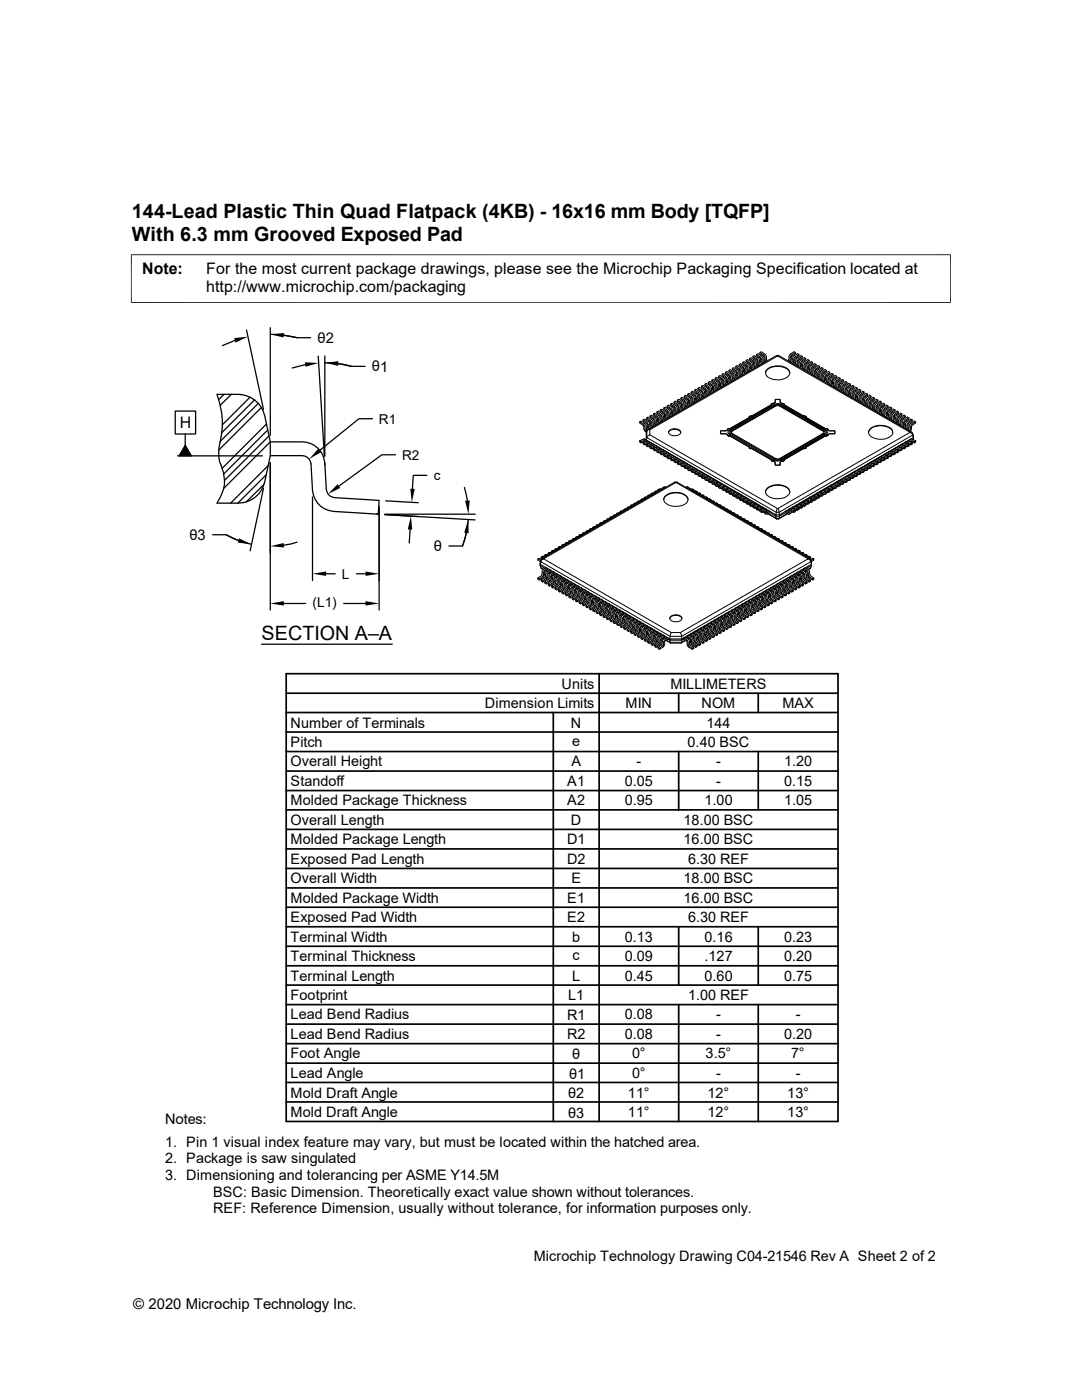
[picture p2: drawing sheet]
<svg xmlns="http://www.w3.org/2000/svg" width="216mm" height="279mm" viewBox="0 0 216 279" stroke-linecap="round" stroke-linejoin="round" font-family="sans-serif">
<defs><g id="words">
<g font-size="3.9">
<text x="26.3" y="43.5">144-Lead Plastic Thin Quad Flatpack (4KB) - 16x16 mm Body [TQFP]</text>
<text x="26.3" y="48">With 6.3 mm Grooved Exposed Pad</text>
<text x="52.2" y="127.8">SECTION A–A</text>
</g>
<g font-size="3.2">
<text x="28.4" y="54.6">Note:</text>
<text x="41.1" y="54.6">For the most current package drawings, please see the Microchip Packaging Specification located at</text>
<text x="41.1" y="58.3">http://www.microchip.com/packaging</text>
<text x="35.9" y="85.5">H</text>
</g>
<text font-size="3" x="26.6" y="261.3">© 2020 Microchip Technology Inc.</text>
<g font-size="2.9">
<text x="63.4" y="68.5">θ2</text>
<text x="74.2" y="74.1">θ1</text>
<text x="37.8" y="107.7">θ3</text>
<text x="86.6" y="110">θ</text>
<text x="112.1" y="137.4">Units</text>
<text x="133.8" y="137.4">MILLIMETERS</text>
<text x="96.7" y="141.3">Dimension Limits</text>
<text x="124.8" y="141.3">MIN</text>
<text x="140" y="141.3">NOM</text>
<text x="156.1" y="141.3">MAX</text>
<text x="58" y="145.2">Number of Terminals</text>
<text x="58" y="149.1">Pitch</text>
<text x="113.9" y="145.2">N</text>
<text x="114.2" y="148.8">e</text>
<text x="137.2" y="149.1">0.40 BSC</text>
<text x="141" y="145.2">144</text>
<text x="58" y="153">Overall Height</text>
<text x="114" y="153">A</text>
<text x="127" y="153">-</text>
<text x="142.9" y="153">-</text>
<text x="156.5" y="153">1.20</text>
<text x="58" y="160.7">Molded Package Thickness</text>
<text x="58" y="156.8">Standoff</text>
<text x="113.2" y="156.8">A1</text>
<text x="113.2" y="160.7">A2</text>
<text x="124.7" y="160.7">0.95</text>
<text x="124.7" y="156.8">0.05</text>
<text x="140.6" y="160.7">1.00</text>
<text x="142.9" y="156.8">-</text>
<text x="156.5" y="160.7">1.05</text>
<text x="156.5" y="156.8">0.15</text>
<text x="58" y="164.6">Overall Length</text>
<text x="113.9" y="164.6">D</text>
<text x="136.4" y="164.6">18.00 BSC</text>
<text x="58" y="168.5">Molded Package Length</text>
<text x="58" y="172.4">Exposed Pad Length</text>
<text x="113.2" y="168.5">D1</text>
<text x="113.2" y="172.4">D2</text>
<text x="136.4" y="168.5">16.00 BSC</text>
<text x="137.3" y="172.4">6.30 REF</text>
<text x="58" y="176.3">Overall Width</text>
<text x="114" y="176.3">E</text>
<text x="136.4" y="176.3">18.00 BSC</text>
<text x="58" y="180.2">Molded Package Width</text>
<text x="58" y="184">Exposed Pad Width</text>
<text x="113.2" y="180.2">E1</text>
<text x="113.2" y="184.1">E2</text>
<text x="136.4" y="180.2">16.00 BSC</text>
<text x="137.3" y="184">6.30 REF</text>
<text x="58" y="187.9">Terminal Width</text>
<text x="58" y="191.8">Terminal Thickness</text>
<text x="114.2" y="187.9">b</text>
<text x="114.3" y="191.5">c</text>
<text x="124.7" y="187.9">0.13</text>
<text x="124.7" y="191.8">0.09</text>
<text x="140.6" y="191.8">.127</text>
<text x="140.6" y="187.9">0.16</text>
<text x="156.5" y="191.8">0.20</text>
<text x="156.5" y="187.9">0.23</text>
<text x="58" y="195.7">Terminal Length</text>
<text x="114.2" y="195.7">L</text>
<text x="124.7" y="195.7">0.45</text>
<text x="140.6" y="195.7">0.60</text>
<text x="156.5" y="195.7">0.75</text>
<text x="58" y="199.6">Footprint</text>
<text x="58" y="203.5">Lead Bend Radius</text>
<text x="113.2" y="203.5">R1</text>
<text x="113.4" y="199.6">L1</text>
<text x="124.7" y="203.5">0.08</text>
<text x="137.3" y="199.6">1.00 REF</text>
<text x="142.9" y="203.5">-</text>
<text x="158.8" y="203.5">-</text>
<text x="58" y="207.3">Lead Bend Radius</text>
<text x="113.2" y="207.3">R2</text>
<text x="124.7" y="207.3">0.08</text>
<text x="142.9" y="207.3">-</text>
<text x="156.5" y="207.3">0.20</text>
<text x="58" y="211.2">Foot Angle</text>
<text x="58" y="215.1">Lead Angle</text>
<text x="113.6" y="215.3">θ1</text>
<text x="114.2" y="211.4">θ</text>
<text x="126.1" y="211.2">0°</text>
<text x="126.1" y="215.1">0°</text>
<text x="140.8" y="211.2">3.5°</text>
<text x="142.9" y="215.1">-</text>
<text x="157.9" y="211.2">7°</text>
<text x="158.8" y="215.1">-</text>
<text x="58" y="219">Mold Draft Angle</text>
<text x="113.4" y="219.2">θ2</text>
<text x="125.3" y="219">11°</text>
<text x="141.2" y="219">12°</text>
<text x="157.1" y="219">13°</text>
<text x="32.9" y="224.3">Notes:</text>
<text x="58" y="222.9">Mold Draft Angle</text>
<text x="113.4" y="223.1">θ3</text>
<text x="125.3" y="222.9">11°</text>
<text x="141.2" y="222.9">12°</text>
<text x="157.1" y="222.9">13°</text>
<text x="32.9" y="228.9">1. Pin 1 visual index feature may vary, but must be located within the hatched area.</text>
<text x="32.9" y="232.2">2. Package is saw singulated</text>
<text x="32.9" y="235.5">3. Dimensioning and tolerancing per ASME Y14.5M</text>
<text x="42.5" y="238.8">BSC: Basic Dimension. Theoretically exact value shown without tolerances.</text>
<text x="42.5" y="242.1">REF: Reference Dimension, usually without tolerance, for information purposes only.</text>
<text x="106.5" y="251.6">Microchip Technology Drawing C04-21546 Rev A Sheet 2 of 2</text>
</g>
<g font-size="2.7">
<text x="75.6" y="84.5">R1</text>
<text x="80.2" y="91.7">R2</text>
<text x="86.6" y="95.8">c</text>
<text x="68.2" y="115.5">L</text>
<text x="62.4" y="121.1">(L1)</text>
</g>
</g></defs>
<g fill="none" stroke="#000" stroke-width=".2">
<path d="M26.1 50.8h163.6M26.2 50.8v9.7M189.7 50.8v9.7M26.1 60.4h163.6M135.2 79.8l.8 .6 .2 .5v.5l.2 .2M135.8 79.5l.9 .6 .2 1 .3 .1M136.6 79l.9 .8 .1 .8 .2 .3M137.2 78.7l.9 .6 .2 1 .2 .1M137.9 78.2l.9 .7 .2 .9 .2 .3M138.6 77.9l.8 .5 .3 .5v.6l.2 .2M139.3 77.5l.8 .5 .2 .4v.6l.3 .2M139.5 79.9l-.2-.1-.1-.8-.2-.3-.8-.6-.3 .1v.3l.8 .6 .1 .7 .2 .4"/>
<path d="M140 77l.9 .8 .2 .9 .2 .2M140.2 79.5l-.2-.2-.2-.9-.9-.7-.3 .2v.2l.8 .6 .1 .8 .2 .3M140.7 76.7l.9 .6 .1 1 .2 .2M140.8 79.1l-.2-.2-.1-1-.9-.6-.3 .2v.2l.7 .5 .1 .8 .3 .4M141.4 76.3l.9 .7 .1 .9 .2 .2M141.5 78.7l-.2-.2v-.7l-.2-.3-.8-.6-.3 .1v.3l.8 .6v.6l.3 .5M142 75.9l.9 .6 .2 1 .2 .2M142.2 78.3l-.2-.2-.2-1-.9-.6-.2 .2-.1 .2 .8 .5 .1 .8 .2 .4M142.7 75.5l.9 .5 .2 .5v.5l.2 .3M142.9 77.9l-.2-.1v-.7l-.2-.4-.9-.6-.2 .2v.2l.8 .6v.8l.2 .3M143.4 75.1l.8 .5 .2 .4v.6l.3 .3M143.6 77.5l-.2-.2-.1-.9-1-.7-.3 .2v.2l.8 .6 .1 .7 .2 .4"/>
<path d="M144.1 74.7l.9 .7 .2 .9 .2 .2M144.3 77.1l-.2-.1-.2-1.1-.9-.6-.3 .2v.2l.8 .6 .1 .8 .2 .3M144.8 74.3l.9 .6 .1 1 .2 .2M144.9 76.8l-.2-.3-.1-.9-.9-.7-.3 .2v.2l.7 .5 .2 .9 .2 .3M145.5 73.9l.8 .6 .2 .3v.7l.2 .2M145.6 76.3l-.2-.2v-.5l-.2-.5-.8-.6-.3 .2v.2l.8 .5v.8l.3 .4M146.1 73.5l.9 .6 .2 1 .2 .2M146.3 75.9l-.2-.2v-.6l-.2-.3-.9-.7-.2 .2v.2l.7 .6 .1 .8 .2 .3M146.8 73.1l.9 .6 .2 .3v.8l.2 .1M147 75.5l-.2-.1v-.7l-.2-.4-.8-.6-.3 .2v.2l.8 .6v.7l.3 .4M147.5 72.7l1 .7 .1 .9 .2 .2M147.7 75.1l-.2-.1-.1-.9-.2-.3-.8-.4-.3 .1v.2l.8 .6 .1 .7 .2 .4"/>
<path d="M148.2 72.3l.9 .6 .2 1.1 .2 .1M148.4 74.8l-.2-.3-.2-.9-.9-.7-.3 .2v.3l.8 .4 .1 .8 .2 .4M148.9 71.9l.9 .7 .1 .9 .3 .2M149.1 74.3l-.3-.2v-.7l-.2-.3-.8-.5-.3 .3 .8 .6 .1 .8 .2 .3M149.6 71.5l.8 .6 .2 .5v.5l.2 .2M149.7 74l-.2-.3-.1-.9-.9-.6-.3 .1v.3l.8 .5 .1 .8 .2 .4M150.2 71.1l.9 .7 .2 .3v.6l.3 .2M150.5 73.6l-.3-.2-.2-1-.9-.6-.2 .1v.3l.7 .5 .1 .8 .3 .3M151 70.7l.8 .6 .2 .4v.6l.2 .2M151.1 73.2l-.2-.2v-.7l-.2-.4-.8-.5-.3 .1v.3l.7 .5 .1 .7 .3 .4M151.6 70.4l1 .6 .1 1 .2 .1M151.8 72.8l-.2-.2-.2-1-.9-.6-.3 .1v.3l.8 .5 .1 .7 .2 .5"/>
<path d="M152.5 72.4l-.2-.2-.2-1-.9-.6-.2 .1-.1 .3 .9 .6v.5l.2 .5M152.7 74.5a2.22 2.22 0 0 1 2.5-1.4 2.23 2.23 0 0 1 2.4 1.4M153 73.8a3.4 3.4 0 0 1 4.4 .1 1.22 1.22 0 0 1-1.1 1.7 3.3 3.3 0 0 1-3.4-.8 .84 .84 0 0 1 .1-1zM153.2 72l-.2-.2v-.6l-.3-.5-.8-.5-.3 .4 .8 .5 .1 .8 .2 .4M155 71h.4M155.1 71.1l-.2-.1-25.7 14.8M155.2 71.1l.2-.1 26.5 15.3M157.2 72l.2-.2v-.8l.2-.3 .9-.5 .2 .4-.8 .5v.8l-.3 .4M157.9 72.4l.2-.2 .1-1 .9-.6 .3 .1v.3l-.7 .5-.1 .7-.3 .4M158.5 72.8l.2-.2 .2-1 .9-.6 .3 .1v.3l-.8 .5-.1 .9-.2 .3M158.7 70.4l-.9 .6-.2 1-.2 .1M159.2 73.2l.2-.2 .1-.7 .2-.4 .8-.5 .3 .1v.3l-.8 .5-.1 .7-.2 .4"/>
<path d="M159.4 70.7l-.8 .6-.2 .4-.1 .7-.2 .1M159.9 73.6l.2-.3v-.6l.2-.3 .9-.6 .3 .1v.3l-.8 .5-.1 .8-.2 .3M160.1 71.1l-.9 .7-.2 .9-.2 .2M160.6 74l.2-.3 .2-.9 .9-.6 .2 .1 .1 .3-.8 .5-.1 .8-.2 .4M160.8 71.5l-.9 .6-.1 .3-.1 .7-.2 .2M161.3 74.3h.2l.2-1.1 .9-.6 .3 .1v.2l-.8 .6-.1 .8-.2 .3M161.5 71.9l-.9 .7-.2 .9-.2 .2M162 74.8l.2-.2 .1-1 .9-.7 .3 .2v.3l-.7 .4-.2 1-.2 .2M162.1 72.3l-.9 .7-.1 1-.2 .1M162.6 75.1l.3-.1v-.9l.3-.3 .7-.4 .3 .1v.2l-.8 .6v.7l-.3 .4M162.9 72.7l-.9 .6-.2 .4v.6l-.3 .2M163.3 75.5l.2-.1 .1-.7 .2-.4 .8-.6 .3 .2v.2l-.8 .6-.1 .8-.2 .3"/>
<path d="M163.5 73.1l-.8 .6-.2 .4v.6l-.3 .2M164 75.9l.3-.2 .1-.9 .9-.7 .3 .2v.2l-.8 .6-.1 .8-.2 .3M164.2 73.5l-.9 .6-.1 1-.3 .2M164.7 76.3l.2-.2 .1-.7 .1-.3 .9-.6 .2 .2 .1 .2-.8 .6-.1 .6-.2 .5M164.9 73.9l-.9 .7-.2 .9-.2 .2M165.4 76.8l.2-.3 .2-.9 .9-.7 .3 .2v.2l-.8 .5-.1 .8-.2 .4M165.6 74.3l-.9 .6-.2 1-.2 .2M166.1 77.1l.2-.1 .1-1 .9-.7 .3 .2v.2l-.8 .6v.8l-.3 .3M166.2 74.7l-.9 .7-.1 .9-.2 .2M166.8 77.5l.2-.1v-.7l.2-.4 .9-.6 .2 .2v.2l-.8 .6v.7l-.3 .4M167 75.1l-.9 .5-.2 .4v.8l-.2 .1M167.4 77.9l.3-.2v-.6l.2-.4 .8-.6 .3 .2v.2l-.8 .6-.1 .8-.2 .3"/>
<path d="M167.6 75.5l-.8 .5-.2 .5v.6l-.2 .2M168.1 78.3l.3-.2 .1-1 .9-.6 .3 .2v.2l-.8 .5-.1 .8-.2 .4M168.3 75.9l-.9 .6-.1 1-.3 .2M168.8 78.7l.2-.2 .2-.9 .9-.7 .3 .1v.3l-.8 .6-.1 .6-.2 .5M169 76.3l-.9 .7-.2 .9-.2 .2M169.5 79.1l.2-.2 .2-1 .9-.6 .3 .2v.2l-.8 .5-.1 .9-.2 .3M169.7 76.7l-1 .7-.1 .9-.2 .2M170.2 79.5l.2-.2 .1-.9 .9-.7 .3 .2v.2l-.7 .5-.1 .9-.3 .3M170.4 77l-.9 .7-.2 1-.2 .2M170.9 79.9l.2-.1v-.8l.2-.3 .9-.6 .2 .1v.3l-.8 .6v.7l-.2 .4M171.1 77.5l-.9 .5-.2 .5v.5l-.2 .2M171.7 77.9l-.8 .5-.2 1.1-.2 .2"/>
<path d="M172.4 78.2l-.9 .7-.1 .9-.2 .3M173.1 78.7l-.9 .6-.2 1-.2 .1M173.8 79l-.8 .6-.2 .4-.1 .6-.2 .3M174.5 79.5l-.9 .6-.2 1-.2 .1M175.2 79.8l-.9 .6-.2 .5v.5l-.2 .2M127.6 100l-.4 .1v.2M127.6 84.2l.9 .6 .2 .4v.7l.4 .2M127.6 88v.2l.3 .2 .7-.4 .1 .1M127.9 99.7l.2 .1M128.3 99.6l-.2-.1-.2 .2v.2M128.3 83.8l.9 .6 .2 .4v.5l.2 .3M128.3 88.3v.3l.3 .2 .7-.4 .1 .2"/>
<path d="M128.5 99.8l-.4-.1-.1 .3M128.5 88.1v.2M128.6 99.3l.1 .1M128.7 88.7l.2 .1M128.8 88.7l.2 .1v.2l.3 .2 .7-.4 .1 .1M128.9 87.8l-.5-.2-.8 .4 .3 .1v.3M128.9 88l-.2-.3-.8 .4M129 99.2l-.2-.1-.2 .2v.2M129 83.4l1 .7 .1 .9 .2 .2M129.1 87.3l25.8 14.9h.5M129.1 86l-.2 .4v1.7M129.1 87.3l-.2 .5 .3 .2"/>
<path d="M129.1 86v1.3M129.2 99.4a.24 .24 0 0 0-.4-.1 .24 .24 0 0 0-.1 .3l-.3-.1-.3 .2M129.2 88.5v.2M129.2 85.8l-.2-.2-.1-.6-.2-.4-.8-.6-.3 .2v.2l.8 .6 .1 .7 .5 .6M129.2 98.9l.3 .1M129.4 89.1l.1 .1M129.5 99.2l-.4-.1-.3 .2M129.5 89.1l.2 .1M129.5 88.1l-.4-.1-.8 .3 .3 .2v.3M129.6 88.2l.3 .2M129.6 88.4v-.2l-.2-.1-.8 .4M129.6 88.2v.1"/>
<path d="M129.7 98.8l-.5 .1v.2M129.7 86.8l-.4 .2-.2 .3M129.7 85.8h-.4l-.2 .2M129.7 86.8l25.4 14.7M129.7 83l.9 .6 .2 1 .2 .2M129.7 89.2v.2l.3 .2 .6-.4 .2 .1M129.8 99l-.3-.1-.1 .3M129.8 88.9v.2M129.9 85.4l-.2-.1-.2-1.1-.9-.5-.3 .1v.2l.8 .6 .1 .7 .2 .4M129.9 98.5l.2 .1M130.1 98.8l-.3-.1-.3 .2M130.1 89.5l.1 .1"/>
<path d="M130.2 89.5l.2 .1M130.2 88.6l-.4-.3-.8 .5 .3 .1v.3M130.3 88.6l.3 .2M130.3 98.4l-.1-.1-.3 .2v.2M130.3 88.8v-.2l-.3-.1-.7 .4M130.4 82.6l.9 .6 .1 1 .3 .2M130.4 89.5v.3l.2 .2 .8-.4 .1 .1M130.5 98.6l-.3-.1-.1 .3M130.5 89.3v.2M130.6 85l-.3-.2-.2-1-.8-.6-.3 .2v.3l.8 .5v.6l.3 .5M130.6 98.1l.2 .1M130.8 98.4l-.3-.1-.3 .2"/>
<path d="M130.8 89.9l.1 .1M130.9 89.9l.4 .5 .7-.4 .2 .1M130.9 88.9l-.4-.1-.8 .4 .3 .1v.3M131 89l.3 .2M131 89v.1M131 98h-.1l-.3 .1v.2M131 89.2l-.2-.3-.8 .4M131.1 82.2l.8 .6 .2 .4v.6l.2 .2M131.2 89.7v.2M131.2 98.2a.26 .26 0 0 0-.3-.1 .26 .26 0 0 0-.1 .3M131.2 84.6l-.2-.2v-.5l-.2-.5-.8-.6-.3 .4 .8 .6 .1 .8 .2 .3M131.3 97.7l.2 .1"/>
<path d="M131.5 98h-.4l-.2 .1M131.5 90.3h.1M131.5 90.3l.2 .1M131.6 89.3l-.5-.1-.7 .3 .2 .2v.3M131.6 89.4l.4 .2M131.6 89.4l.1 .1M131.7 89.6v-.2l-.3-.1-.8 .4M131.7 97.6l-.4 .1v.3M131.7 81.8l.9 .6 .2 1.1 .3 .1M131.7 90.3v.3l.3 .2 .7-.4 .1 .1M131.9 97.8l-.3-.1-.2 .3M131.9 90.1v.2"/>
<path d="M132 84.2l-.3-.1-.2-1-.9-.6-.2 .1v.2l.7 .6 .1 .8 .2 .3M132.2 90.7l.1 .1M132.2 90.7l.5 .4 .7-.3 .1 .1M132.3 89.7l-.4-.2-.8 .5 .3 .1-.1 .3M132.3 89.7v.1M132.3 89.7l.4 .3M132.4 90a.23 .23 0 0 0-.1-.3 .23 .23 0 0 0-.3 0l-.6 .4M132.4 89.8h.1M132.4 99.7a2.41 2.41 0 0 1 2.9-1.3l1.3 .4 .5 .4 .2 .5M132.5 81.4l.8 .6 .2 .4v.7l.2 .1M132.6 97.4l-.4-.1v.3l-.3-.1-.3 .2M132.6 90.5v.2"/>
<path d="M132.6 83.9l-.2-.2-.1-.9-.9-.8-.3 .2v.3l.7 .4 .2 1 .2 .2M132.7 99.1a3.2 3.2 0 0 1 4.5 .3l.1 .3a1.97 1.97 0 0 1-2.3 1.3 2.32 2.32 0 0 1-2.5-1.2zM132.7 90l-1 .3 .3 .2v.3M132.7 90l.3 .1M132.8 90.5h.1M132.8 91.1h.2M132.9 97.2h-.4l-.3 .1M132.9 91.1h.2v.3l.3 .2 .7-.4 .1 .1M133 90.2h.1M133 90.2l.3 .1M133.1 90.4l-.1-.3h-.3l-.7 .4M133.1 90.2v.1"/>
<path d="M133.1 81l.9 .7 .2 .9 .2 .2M133.3 90.8v.3M133.3 83.4l-.2-.1-.2-1-.9-.6-.3 .1v.2l.8 .6 .1 .7 .2 .4M133.4 86.3a1.5 1.5 0 0 1 2.4 0M133.5 86a1.52 1.52 0 0 1 2.3 .3 1.43 1.43 0 0 1-2.4-.1zM133.5 91.5h.1M133.6 91.4l.2 .2M133.6 90.5l-.4-.2-.7 .4 .2 .2v.2M133.7 90.6l.3 .2M133.7 90.8v-.2l-.2-.1-.8 .4M133.7 90.6h.1M133.8 80.6l.9 .6 .2 1.1 .2 .1"/>
<path d="M133.8 91.5v.3l.3 .1 .7-.3 .1 .1M133.9 91.3v.1M134 83.1l-.2-.3-.2-.9-.9-.7-.2 .2-.1 .3 .9 .6v.5l.2 .5M134.2 91.9h.1M134.3 91.9h.2M134.3 90.9l-.4-.2-.8 .4 .3 .2v.3M134.4 91l.3 .1M134.5 91.2l-.1-.2-.2-.1-.8 .4M134.5 80.2l.8 .6 .3 1 .2 .2M134.5 91.9v.3l.2 .1 .8-.4 .1 .2M134.6 96.2l.2 .1M134.6 96.2l-26.5 15.3"/>
<path d="M134.6 91.7l.1 .2M134.7 82.7l-.2-.2v-.6l-.3-.5-.8-.5-.3 .1v.3l.8 .5 .1 .8 .2 .3M134.7 96.2h.3M134.9 96.3l.2-.1 26.5 15.3M135 91.3l-.4-.2-.8 .4 .3 .2v.2M135 92.3v-.1l.4 .6 .7-.4 .2 .1M135.1 91.4l.3 .1M135.1 91.4h.1M135.1 91.6l-.1-.3h-.2l-.7 .4M135.3 92v.2M135.4 82.3l-.3-.3v-.6l-.2-.4-.8-.5-.3 .1v.3l.8 .5 .1 .8 .2 .4M135.6 92.7h.1"/>
<path d="M135.6 92.6l.2 .2M135.7 91.7l-.4-.2-.8 .4 .3 .2-.1 .2M135.8 91.8l.3 .1M135.8 92v-.1a.19 .19 0 0 0-.1-.2 .19 .19 0 0 0-.2 0l-.7 .4M135.8 92.7v.3l.3 .1 .8-.3v.1M136 92.5v.1M136.1 81.9l-.3-.2-.1-.9-.9-.7-.3 .1v.3l.8 .5 .1 .9 .2 .2M136.3 93l.1 .1M136.3 93l.3 .1M136.4 92.1l-.4-.2-.8 .4 .3 .2-.1 .3M136.4 92.1v.1M136.4 92.1l.4 .2"/>
<path d="M136.5 92.4l-.1-.2-.2-.1-.7 .4M136.5 92.2h.1M136.6 93.1l-.1 .3 .3 .1 .7-.3 .1 .1M136.7 92.8v.2M136.7 81.5l-.2-.2-.1-1-.9-.6-.3 .1v.3l.7 .5 .2 .9 .2 .2M136.8 92.3l-1 .4 .3 .2v.2M136.8 92.3l.3 .2M136.9 97.2h.3l.3 .1M136.9 93.4l.2 .1M137 93.4l.2 .1v.3l.3 .1 .7-.3 .1 .1M137.1 97.4l.4-.1 .1 .3M137.1 92.6l.4 .1"/>
<path d="M137.2 92.8a.23 .23 0 0 0-.1-.3 .23 .23 0 0 0-.3 0l-.7 .4M137.2 92.5v.1M137.4 93.2v.2M137.4 81.1l-.2-.2-.1-.9-1-.7-.3 .2v.2l.9 .5v.7l.2 .5M137.5 97.6l.3-.1 .3 .2M137.6 93.3h.1M137.7 93.9h.1M137.7 93.8l.2 .1M137.8 92.9l-.5-.2-.7 .4 .2 .2v.2M137.8 97.8l.3-.1 .2 .3M137.8 93l.3 .1M137.8 93h.1"/>
<path d="M137.9 93.2l-.1-.3h-.2l-.8 .4M137.9 93.9v.2l.3 .2 .7-.4 .1 .2M138 97.6l.4 .1-.2 .1M138 93.6l.1 .2M138.1 80.7l-.2-.2-.2-1-.9-.6-.2 .1-.1 .3 .8 .5 .1 .8 .2 .3M138.3 98l.6 .1M138.3 98h-.1M138.3 94.2l.2 .1M138.4 94.2l.2 .1M138.4 93.3l-.5-.2-.7 .4 .3 .1v.3M138.4 97.7v.3M138.5 98.2a.24 .24 0 0 1 .3-.1 .24 .24 0 0 1 .1 .3"/>
<path d="M138.5 93.4l.3 .1M138.6 93.6l-.1-.2-.2-.1-.8 .3M138.6 94.3v.3l.3 .1 .7-.3 .1 .1M138.7 98h.2l.2 .1-.2 .1M138.7 94l.1 .2M138.8 80.3l-.2-.2v-.6l-.3-.5-.8-.5-.3 .2v.2l.8 .6 .1 .7 .2 .4M138.9 93.5l-1 .4 .3 .2v.2M138.9 93.5l.2 .2M138.9 98.4l.3-.1 .3 .2M139 94.6l.1 .1M139.1 94.6l.5 .5 .7-.4 .1 .2M139.1 98.1v.2"/>
<path d="M139.2 98.6h.1a.21 .21 0 0 1 .3-.1 .21 .21 0 0 1 0 .3M139.2 93.8l.3 .1M139.2 93.7v.1M139.2 94l-.1-.3h-.2l-.7 .4M139.4 98.4l.1-.1 .3 .2-.2 .1M139.4 94.4v.2M139.6 98.8l.3-.1 .3 .2M139.7 95l.1 .1M139.7 95l.3 .1M139.8 98.5v.2M139.8 94.1h.1M139.8 94.1l-.4-.2-.8 .4 .3 .1v.3"/>
<path d="M139.8 94.1l.4 .2M139.9 99a.24 .24 0 0 1 .3-.1 .24 .24 0 0 1 .1 .3M139.9 94.4v-.1a.19 .19 0 0 0-.1-.2 .19 .19 0 0 0-.2 0l-.7 .3M139.9 94.1v.1M140 95.1v.2l.3 .2 .7-.4 .1 .2M140 98.8l.5 .1-.2 .1M140.1 94.8v.2M140.2 94.3l-.9 .4 .3 .2v.2M140.2 94.3l.3 .2M140.3 99.2l.3-.1 .3 .2M140.4 95.4l.1 .1M140.4 95.4l.3 .1"/>
<path d="M140.5 98.9v.2M140.5 94.5h.1M140.5 94.5l.4 .2M140.5 99.4a.26 .26 0 0 1 .4-.1 .26 .26 0 0 1 .1 .3M140.6 94.8a.23 .23 0 0 0-.1-.3 .23 .23 0 0 0-.2 0l-.7 .4M140.6 94.5v.1M140.7 95.5l-.1 .3 .3 .1 .7-.4 .2 .2M140.8 99.2l.1-.1 .3 .2-.2 .1M140.8 95.2v.2M141 99.6l.3-.1 .3 .2M141.2 95.9l-.1-.1 .3 .1M141.2 94.9l-.4-.2-.8 .4 .3 .2v.2"/>
<path d="M141.2 99.3l-.1 .2M141.2 99.8l.4-.1 .1 .3M141.3 95l.3 .1M141.3 95.2l-.1-.3h-.2l-.7 .4M141.4 95.9v.2l.2 .2 .7-.4 .2 .2M141.4 99.6l.2-.1 .3 .2-.3 .1M141.5 95.6v.2M141.8 96.2l.1 .1M141.8 96.2l.2 .1M141.9 95.3l-.5-.2-.7 .4 .2 .1v.3M141.9 99.7l-.1 .2M141.9 95.4l.3 .1"/>
<path d="M142 95.5l-.1-.2h-.2l-.8 .3M142 96.3v.2l.3 .2 .7-.4 .1 .2M142.1 100l.4 .1-.2 .1M142.2 96v.2M142.5 95.7l-.5-.2-.6 .4 .2 .2v.2M142.6 96.7l-.1-.1 .2 .1M142.6 95.8l.3 .1M142.7 96l-.2-.4-.9 .5M142.7 96.6v.3l.3 .2 .7-.4 .1 .2M142.9 96.4v.2M143.1 97l.2 .1M143.2 97l.2 .1"/>
<path d="M143.3 96.1l-.5-.2-.8 .4 .3 .1v.3M143.3 96.1h.1M143.3 96.1l.3 .2M143.3 96.4v-.3h-.3l-.7 .3M143.3 96.1v.1M143.4 97.1v.2l.3 .2 .7-.4 .1 .1M143.6 96.8v.2M143.8 86h1.1l.3-.2-.1-.1 .3-.2 .2 .1 3.9-2.3 .1-.1-.1-.1h.5l3.9-2.3v-.2l.5-.1 .3-.2v-.6h1v.6l.8 .3-.1 .2 3.9 2.2 .6 .1-.1 .2 3.9 2.3 .3-.1 .2 .2-.1 .1 .4 .2h1.1v.6h-1.1l-.4 .1 .1 .2-.2 .1h-.3l-3.9 2.2 .1 .2-.6 .1-3.9 2.3 .1 .1-.5 .1-.3 .2v.6h-1v-.6l-.3-.2-.5-.1v-.1l-3.9-2.3-.5-.1 .1-.1-.1-.1-3.9-2.2h-.2l-.3-.1 .1-.2-.3-.1h-1.1zM143.8 97.4l.1 .1M143.8 97.4l.3 .1v.2l.3 .2 .7-.4 .1 .2M143.9 96.5h.1M143.9 96.5l-.3-.2-.9 .3 .3 .2v.3"/>
<path d="M143.9 96.5l.4 .2M144 96.7v-.2l-.2-.1-.8 .4M144 96.5v.1M144.2 97.2v.2M144.3 96.7l-.9 .4 .3 .1v.3M144.3 96.7l.3 .2M144.5 97.8l.1 .1M144.5 97.8l.3 .1v.2l.2 .2 .8-.4 .1 .1M144.7 96.9l.3 .2M144.7 97.2v-.3l-.2-.1-.8 .4M144.7 96.9h.1M144.9 97.6v.2"/>
<path d="M145 97.1l-.9 .4 .3 .1v.3M145 97.1l.3 .1M145.2 98.2l.1 .1M145.2 98.2l.3 .1M145.4 97.3l.3 .2M145.4 97.3v.1M145.4 97.5v-.2l-.3-.1-.7 .4M145.5 98.3v.2l.2 .2 .7-.4 .2 .1M145.6 85.8a.55 .55 0 0 0-.4 .5 .55 .55 0 0 0 .4 .5l8.7 5a1.88 1.88 0 0 0 1.7 0l8.8-5a.53 .53 0 0 0 .3-.5 .53 .53 0 0 0-.3-.5M145.6 85.8l.1 .1M145.6 98v.2M145.7 86.8l.1-.1 8.7 5"/>
<path d="M145.8 86.7a.39 .39 0 0 1-.3-.4 .39 .39 0 0 1 .3-.4l8.7-5a1.52 1.52 0 0 1 1.4 0l8.7 5a.39 .39 0 0 1 .3 .4 .39 .39 0 0 1-.3 .4M145.9 98h.1M145.9 98.6l.1 .1M145.9 98.6l.2 .1M145.9 86a.31 .31 0 0 0-.2 .3 .31 .31 0 0 0 .2 .3l9.1 5.1 .7-.1 8.7-5a.31 .31 0 0 0 .2-.3 .31 .31 0 0 0-.2-.3M145.9 86l.1 .1M146 97.7l-.4-.2-.8 .4 .2 .1v.3M146 86.6l.1-.1 8.7 5M146 97.7l.3 .2M146 97.7h.1M146.1 97.9l-.1-.2-.2-.1-.8 .4M146.1 86.5l-.1-.1 .1-.3 9-5.2 .4 .1 8.8 5.1 .1 .1-.1 .3"/>
<path d="M146.1 98.6v.3l.3 .2 .8-.4v.1M146.3 98.4v.2M146.6 99l.1 .1M146.6 99l.2 .1v.2l.3 .1 .7-.3 .1 .1M146.6 98l-.4-.1-.7 .4 .3 .1-.1 .3M146.7 98l.3 .3M146.7 98v.1M146.8 98.3l-.2-.3-.8 .4M147 98.8v.2M147.2 99.4h.2M147.3 99.4l.2 .1M147.4 98.4l-.5-.1-.8 .3 .3 .2v.3"/>
<path d="M147.4 98.5l.3 .2M147.4 98.7v-.1a.19 .19 0 0 0-.1-.2 .19 .19 0 0 0-.2 .1l-.7 .3M147.4 98.5v.1M147.5 99.4v.3l.3 .2 .7-.4 .1 .1M147.7 99.2v.2M147.7 98.7l-.9 .4 .3 .1v.2M147.7 98.7l.3 .1M147.9 99.8l.1 .1M148 99.7l.2 .2M148.1 98.8v.1M148.1 98.8l.3 .3M148.1 99.1a.22 .22 0 0 0-.1-.2 .22 .22 0 0 0-.2-.1l-.7 .4"/>
<path d="M148.1 98.9h.1M148.2 99.8v.3l.3 .1 .7-.3 .1 .1M148.3 99.6v.1M148.7 99.2l-.4-.1-.8 .3 .3 .2v.3M148.8 99.3l.3 .1M148.8 99.5l-.2-.3-.8 .4M149 99.9l.1 .3M149.4 99.6l-.4-.2-.8 .4 .3 .2v.2M149.5 99.7h.1M149.5 99.7l.3 .2M149.5 99.9v-.2l-.3-.1-.7 .4M152.7 98.2a2.46 2.46 0 0 1 3-1.3l1.2 .3 .5 .5 .2 .5"/>
<path d="M153 97.5a3.2 3.2 0 0 1 4.5 .3 1.18 1.18 0 0 1-.9 1.5 3.2 3.2 0 0 1-3.7-.7 .79 .79 0 0 1 .1-1.1zM154.3 80.7l.1 .2M154.3 80.7a1.88 1.88 0 0 1 1.7 0M154.3 80.7l-8.7 5.1M154.5 91.7a1.52 1.52 0 0 0 1.4 0M154.5 91.7l-.1 .2M154.6 80.9l.1 .2M154.6 80.9l.4-.1 .7 .1M154.6 80.9l-8.7 5.1M154.8 91.5h.7M154.8 91.5v.2M155.5 91.5l.1 .2"/>
<path d="M155.7 80.9l-.1 .2M155.7 80.9l8.7 5.1M155.9 91.7l.1 .2M156 80.7v.2M156 80.7l8.8 5.1M160.8 99.9l.1-.2 .2-.1 .8 .4 .2-.2 .1 .3-.3 .1-.7-.3-.1 .1M160.9 99.7h.1M160.9 99.7l-.3 .2M161 99.6l.4-.2 .7 .4M161.3 99.9v.3M161.5 99.5l.2-.3 .9 .4 .3-.2v.3l-.3 .2-.7-.4-.1 .1M161.5 99.3h.1"/>
<path d="M161.6 99.3l-.4 .1M161.9 100v.2M161.9 99.1l1 .3M161.9 99.1l-.3 .1M162 99.6v.1M162.2 99.1l.1-.3 .9 .4 .3-.1v.2l-.2 .1-.7-.3-.2 .1M162.2 98.9h.1M162.3 98.8v.1M162.3 98.8l-.4 .3M162.4 99.7l-.3 .2M162.4 99.8l-.1 .1M162.6 99.6v.3"/>
<path d="M162.6 98.7l.9 .4 .2-.1M162.6 98.7l-.3 .1M162.7 99.2v.2M162.9 98.7l.1-.3 .9 .4 .3-.2v.3l-.2 .2-.8-.4-.1 .1M162.9 98.5v.1M162.9 98.5l-.3 .2M163 98.4l.4-.1 .8 .3M163.1 99.4l-.2 .1M163.1 99.4h-.1M163.2 99.2l.1 .2M163.4 98.8v.2M163.6 98.3l.1-.3 .9 .4 .3-.1v.2l-.3 .2-.7-.4-.1 .1"/>
<path d="M163.6 98.1l-.3 .2M163.7 98l.5-.1 .7 .4M163.8 99l-.1 .1M163.9 98.8l.1 .3M164.1 98.4l-.1 .2M164.3 97.9a.22 .22 0 0 1 0-.2 .22 .22 0 0 1 .3 0l.7 .3 .3-.1v.2l-.3 .2-.7-.4-.1 .1M164.3 86.5v.1M164.3 86.5l-8.8 5M164.3 97.7l-.3 .2M164.3 97.7h.1M164.4 97.7l.4-.2 .8 .4 .2-.1M164.4 98.6l-.2 .1"/>
<path d="M164.4 86l-.1 .1M164.5 98.6l-.2 .1M164.6 86.7l.1 .1M164.6 86.7l-8.7 5M164.6 98.4v.3M164.8 85.8l-.1 .1M164.8 98v.2M164.9 97.5l.1-.2 .2-.1 .8 .4 .2-.1 .1 .2-.3 .2-.7-.4-.1 .2M165 97.3l-.3 .2M165 97.3v.1M165.1 97.2l.4-.1 .9 .4 .1-.1M165.1 98.2l-.2 .1"/>
<path d="M165.2 98.2l-.1 .1M165.3 98v.3M165.4 97.6v.2M165.7 97.2l.1-.4 .9 .4 .3-.1v.2l-.3 .2-.7-.4-.1 .1M165.7 96.9h.1M165.7 96.9l-.3 .2M165.9 97.8l-.2 .1M166 97.6v.3M166 96.7l1 .4M166 96.7l-.3 .2M166.1 97.2v.2M166.3 96.7a.21 .21 0 0 1 .1-.2 .21 .21 0 0 1 .3 0l.6 .3 .3-.2v.3l-.2 .2-.7-.4-.2 .2"/>
<path d="M166.3 96.5v.1M166.4 96.5l.4-.2 .8 .3M166.4 96.5h.1M166.4 96.5l-.4 .2M166.5 97.4l-.1 .1M166.7 97.2v.3M166.8 96.8v.2M167 96.4l.1-.3 1 .3 .2-.1v.2l-.2 .2-.8-.4-.1 .2M167 96.1v.1M167.1 96.1h-.1M167.1 96.1l-.3 .2M167.1 96.1l.5-.2 .7 .4"/>
<path d="M167.2 97l-.2 .1M167.2 97l-.1 .1M167.3 96.8l.1 .3M167.5 96.4v.2M167.7 96l.2-.4 .8 .5 .3-.2v.2l-.3 .2-.7-.4-.1 .2M167.7 95.8l-.3 .1M167.8 95.7l.5-.2 .7 .4M167.9 96.6l-.3 .1M167.9 96.6l-.1 .1M168.1 96.4v.3M168.2 96l-.1 .2M168.4 95.5a.22 .22 0 0 1 0-.2 .22 .22 0 0 1 .3 0l.7 .3 .3-.1v.3l-.3 .1-.7-.4-.1 .2"/>
<path d="M168.4 95.4l-.3 .1M168.5 95.3l.4-.2 .8 .4M168.5 96.2l-.2 .1M168.6 96.2l-.1 .1M168.7 96.1v.2M168.9 95.6v.2M169.1 95.2l.1-.3 .9 .4 .3-.2v.2l-.3 .2-.7-.4-.1 .2M169.1 94.9v.1M169.1 94.9l-.3 .2M169.2 95.8l-.2 .1M169.3 95.8l-.1 .1M169.4 95.6v.3"/>
<path d="M169.5 94.7l.9 .4M169.5 94.7l-.3 .2M169.5 95.2v.2M169.8 94.8l.1-.4 .9 .5 .3-.2v.3l-.3 .1-.7-.4-.1 .2M169.8 94.5v.1M169.8 94.5h.1M169.8 94.5l-.3 .2M169.9 95.4l-.2 .1M170 95.4l-.2 .1M170.1 95.3v.2M170.1 94.3l1 .4 .2-.1-.1 .1M170.1 94.3l-.3 .2"/>
<path d="M170.2 94.8v.2M170.4 94.4l.1-.3 .9 .3 .3-.1v.3l-.2 .1-.7-.3-.2 .1M170.5 94.1l.5-.2 .7 .4M170.5 94.1l-.1 .1M170.5 94.1l-.3 .2M170.6 95l-.2 .1M170.6 95l-.1 .1M170.8 94.9v.2M170.9 94.4v.2M171.1 94l.1-.3 1 .4 .2-.2v.2l-.2 .2-.8-.4-.1 .2M171.2 93.8l-.3 .1M171.2 93.7v.1"/>
<path d="M171.2 93.7l.5-.2 .7 .4M171.4 94.4l.1 .3M171.6 80.3l.2-.2v-.6l.2-.5 .8-.5 .3 .2v.2l-.8 .5v.8l-.3 .4M171.6 94v.2M171.8 93.6v-.2l.3-.1 .7 .3 .3-.1v.3l-.3 .1-.6-.3-.2 .1M171.8 93.4l-.3 .1M171.9 93.3l.5-.2 .8 .5 .2-.2M172 94.2l-.3 .1M172 94.2l-.1 .1M172.2 94.1v.2M172.3 80.7l.2-.2 .1-1 .9-.6 .3 .1v.3l-.8 .6v.6l-.3 .4M172.3 93.6v.2"/>
<path d="M172.5 93.2v-.2l.3-.1 .7 .4 .3-.2v.3l-.3 .1-.7-.3-.1 .1M172.5 93h.1M172.6 93l-.4 .1M172.6 93.9l.1-.1-.3 .1M172.6 92.9l.4-.2 .8 .4M172.7 93.3h.1M172.8 93.6v.3M172.9 81.1l.2-.2 .2-.9 .9-.7 .3 .2v.2l-.8 .5v.7l-.3 .5M173 93.2v.2M173.2 92.8l.1-.3 .9 .4 .3-.2v.3l-.3 .1-.7-.3-.1 .1M173.2 92.5v.1M173.2 92.6l-.3 .1"/>
<path d="M173.3 86.3a2.22 2.22 0 0 1 2.5-1.3 2.13 2.13 0 0 1 2.3 1.3M173.4 93.4l-.1 .1M173.5 93.3v.2M173.6 92.3l.9 .4M173.6 92.3l-.3 .2M173.6 81.5l.2-.2 .1-.9 1-.7 .3 .1v.3l-.8 .5-.1 .9-.2 .2M173.7 92.8v.2M173.8 85.4a3.5 3.5 0 0 1 4.2 .3l.1 .3a1.11 1.11 0 0 1-.9 1.4 3.3 3.3 0 0 1-3.8-.7 .92 .92 0 0 1 .4-1.3zM173.9 92.4a.24 .24 0 0 1 0-.3 .24 .24 0 0 1 .3 0l.7 .4 .3-.2v.3l-.3 .2-.7-.4-.1 .1M173.9 92.2h.1M173.9 92.1v.1M173.9 92.1l.4-.2 .9 .5 .2-.2"/>
<path d="M173.9 92.1l-.3 .2M174 93l-.2 .1M174.1 93l-.2 .1M174.2 92.9v.2M174.3 81.9l.2-.2 .2-1 .9-.6 .3 .1v.3l-.8 .5-.1 .8-.2 .3M174.3 92.5v.1M174.5 92l.2-.3 .9 .4 .3-.2v.3l-.3 .1-.8-.4v.2M174.6 91.8l-.3 .1M174.7 91.7l.4-.2 .8 .4M174.7 92.6l-.2 .2M174.8 92.7h-.2M174.9 92.5v.3"/>
<path d="M175 82.3l.2-.3v-.5l.2-.5 .9-.5 .3 .4-.8 .4-.1 .9-.2 .4M175 92v.2M175.2 91.6l.1-.3h.3l.7 .4 .2-.2 .1 .3-.3 .1-.7-.3-.2 .1M175.3 91.4l-.3 .1M175.3 91.4h.1M175.3 91.3l.5-.2 .7 .4M175.4 92.2l-.1 .1M175.6 92.1v.2M175.7 82.7l.2-.2 .2-1.1 .9-.5 .2 .1v.3l-.7 .4-.1 .9-.3 .3M175.7 91.7v.2M175.9 80.2l-.9 .7-.2 .9-.2 .2M175.9 91.2v-.2l.3-.1 .8 .4 .2-.2v.3l-.2 .2-.7-.4-.2 .1"/>
<path d="M175.9 91l-.3 .1M176 90.9l.4-.2 .9 .5 .2-.1M176.1 91.9h-.2M176.1 91.9h-.1M176.1 91.3h.1M176.3 91.7v.2M176.4 83.1l.2-.2 .1-1 .9-.7 .3 .2v.3l-.8 .5v.7l-.3 .4M176.4 91.3v.1M176.5 80.6l-.9 .6-.1 1.1-.2 .1M176.6 90.8l.1-.3 .9 .4 .3-.2v.3l-.3 .1-.7-.3-.1 .1M176.6 90.6h.1M176.7 90.6l-.4 .2"/>
<path d="M176.7 90.5l.5-.2 .7 .5 .2-.1M176.8 91.4l-.3 .2M176.8 91.5h-.1M177 91.3v.3M177 83.4l.2-.1 .1-.7 .2-.4 .8-.5 .3 .1v.2l-.8 .6v.7l-.3 .4M177.1 90.8v.3M177.2 81l-1 .8-.1 .8-.2 .2M177.3 90.4l.1-.3 .9 .4 .3-.2v.3l-.2 .2-.8-.4-.1 .1M177.3 90.2v.1M177.3 90.2l-.3 .1M177.4 90.1l.4-.1 .8 .3M177.5 90.5h.1"/>
<path d="M177.5 91.1h-.1M177.6 90.9v.2M177.7 83.9l.2-.2 .1-.7 .2-.4 .8-.6 .3 .2v.3l-.8 .5-.1 .9-.2 .2M177.8 90.5v.2M177.9 81.4l-.8 .6-.2 .4-.1 .7-.2 .1M178 90a.23 .23 0 0 1 0-.2 .23 .23 0 0 1 .3-.1l.7 .4 .3-.1v.2l-.3 .2-.7-.4-.1 .1M178 89.8l-.3 .2M178.1 89.7l.3-.2 .9 .5 .2-.1M178.2 90.7l-.1 .1M178.3 90.5l.1 .3M178.4 84.2l.2-.1 .2-1 .9-.6 .3 .1v.2l-.8 .6-.1 .8-.2 .3M178.4 90.1v.2"/>
<path d="M178.6 81.8l-.9 .6-.2 1-.2 .2M178.6 89.6l.2-.3 .9 .4 .3-.2v.3l-.3 .2-.8-.4v.1M178.7 89.5l-.3 .1M178.8 89.3l.4-.1 .8 .3M178.8 90.3l-.2 .1M178.9 90.3h-.2M179 90.1v.3M179.1 84.6l.2-.2v-.5l.2-.5 .9-.6 .3 .4-.8 .6-.1 .8-.2 .3M179.2 89.7l-.1 .2M179.3 82.2l-.9 .6-.1 .3-.1 .7-.2 .2M179.3 89.2l.2-.3 .9 .4 .2-.1 .1 .2-.3 .2-.7-.4-.1 .1M179.4 89v.1"/>
<path d="M179.4 89h.1M179.4 89l-.3 .2M179.5 88.9l.4-.1 .7 .4M179.5 89.9v.1M179.7 89.7v.3M179.8 85l.2-.2 .2-.9 .9-.7 .3 .2v.3l-.8 .4-.1 .9-.2 .3M179.8 89.3v.2M180 82.6l-.9 .6-.2 1-.2 .2M180 88.8l.2-.3 .9 .4 .3-.1v.2l-.3 .2-.7-.4-.1 .1M180 88.6h.1M180 88.8h.1M180.1 88.6l-.4 .2"/>
<path d="M180.2 89.5l-.2 .1M180.3 89.5l-.2 .1M180.4 89.3v.3M180.4 88.4l1 .4 .2-.1M180.4 88.4l-.3 .2M180.5 85.4l.2-.1 .1-1.1 .9-.5 .3 .1v.2l-.8 .6-.1 .8-.2 .3M180.5 88.9v.2M180.6 83l-.9 .7-.1 .9-.2 .2M180.7 88.4l.1-.3 .9 .4 .3-.2v.3l-.2 .2-.8-.4-.1 .2M180.7 88.2v.1M180.8 88.2l-.4 .2M180.8 88.1l.5-.1 .7 .3"/>
<path d="M180.9 89.1l-.3 .1M180.9 89.1l-.1 .1M181.1 88.9v.3M181.1 85.8l.3-.2v-.6l.2-.4 .8-.6 .3 .2v.2l-.8 .6v.7l-.3 .4M181.1 88l.7-.4 .9 .4M181.2 88.5v.2M181.4 83.4l-.9 .5-.2 .4v.7l-.3 .2M181.4 88.1l.2-.4 .8 .4 .3-.1v.2l-.2 .2-.8-.4-.1 .1M181.5 86.3l.4 .1 .2 .4M181.5 86.2l.5 .2a1.37 1.37 0 0 1 .2 1.2M181.5 86.2l-26.3 15.3M181.5 86.2l-26.4-15.1-25.4 14.7v1"/>
<path d="M181.6 88.7l-.1 .1M181.7 88.5l.1 .3M181.9 88.1v.2M182 88.2l-.1 .1M182 83.8l-.9 .6-.1 .9-.3 .3M182.1 86.8l.1 .5-.4 .3M182.1 86.8l-26.7 15.4M182.2 87.6l-.1 .1M182.2 87.6v.1M182.4 88.1l.1 .3M182.7 84.2l-.8 .6-.2 .4v.6l-.3 .2M107.3 115.4v.2l.3 .1 .8-.4 .2-.3 .1-.9 .6-.4v-.2l-.3-.2-.6 .4-.2 .4-.1 .7-.8 .6 .3 .3"/>
<path d="M107.3 111.5l.6 .3M107.8 112.9v-.3l25.8 14.9 .3-1.3M107.8 112.9l1 .6M107.8 112.9l.1 .4M107.9 113.3l.5 .4M107.9 112.1l25.8 14.9h2.3M107.9 111.8l-.1 .8 .1-.5M107.9 113.3l.6 .3M107.9 111.8v.3M108 111.6l-.4-.2-.3 .1v.3l.5 .3M108 111.2l.2 .1M108.4 111.1l-.1-.1-.3 .2v.2l.2 .1 .1-.3 .3 .1"/>
<path d="M108.5 111.5l-.3 .2-.3 .4M108.5 111.5h-.3l-.3 .3M108.5 111.5l25.4 14.7M108.7 116.2l.3 .3 .8-.5 .2-.5v-.5l.7-.5v-.2l-.3-.2-.7 .5-.3 1.1-.7 .5 .3 .1v.2M108.7 110.8l.2 .1M108.9 111.1l-.4-.1-.2 .2M108.9 114l.2 .1M109 113.9l.2 .1M109.1 110.7l-.1-.1-.3 .2v.2M109.2 114l-.3 .4-.1 .9-.8 .4 .3 .2v.3M109.2 114l.5-.3 .3 .2v.2l-.7 .5-.1 .9-.9 .7-.3-.2v-.3M109.3 113.5l-.8 .5-.2 1.1-.7 .4"/>
<path d="M109.3 110.9a.26 .26 0 0 0-.3-.1 .26 .26 0 0 0-.2 .3M109.3 113.7l.2 .1M109.4 116.5v.3l.2 .2 .8-.5 .3-.5v-.7l.6-.4v-.3l-.2-.1-.8 .5-.1 1-.8 .5 .2 .2v.3M109.4 110.4l.2 .1M109.5 110.7l-.2-.1-.3 .2M109.5 110.7h.1M109.6 114.3l.2 .2M109.7 114.3l.2 .1M109.8 110.3l-.4 .1v.2M110 113.9l-.8 .5-.1 1-.8 .5M110 110.4h-.4l-.1 .3M110 114.1l.2 .1"/>
<path d="M110.1 110l.1 .1M110.2 114.8l.2 .1M110.4 114.7l.1 .1M110.5 109.9l-.2-.1-.2 .2v.2M110.7 114.3l-.7 .3-.2 .5-.1 .7-.7 .5M110.7 110.1l-.4-.1-.1 .3-.3-.1-.3 .2M110.7 114.5l.2 .1M110.7 117.3v.3l.3 .1 .8-.5 .2-.2 .1-1 .6-.3v-.3l-.3-.1-.6 .4-.3 1.1-.8 .5 .3 .2v.2M110.7 109.6l.3 .1M111 109.9l-.4-.1-.3 .2M111 115.1l.2 .2M111 115.1l.3 .1"/>
<path d="M111.2 109.5l-.2-.1-.3 .2v.2M111.3 115.2l-.4 .5v.7l-.8 .5 .2 .2 .1 .2M111.3 115.2l.5-.3 .3 .2v.2l-.7 .4-.1 .9-.9 .7-.3-.1v-.3M111.3 114.6l-.6 .5-.3 1.1-.8 .5M111.3 109.6h-.1a.22 .22 0 0 0-.3 0 .22 .22 0 0 0 0 .3M111.3 114.9l.2 .1M111.4 117.7v.3l.3 .2 .8-.6 .2-.3 .1-.8 .6-.4v-.3l-.2-.1-.8 .5-.2 1-.8 .5 .3 .2v.3M111.4 109.2l.2 .1M111.6 109.5l-.2-.1-.4 .2M111.6 115.5l.2 .2M111.7 115.5l.2 .1M111.8 109.1l-.4 .1v.2"/>
<path d="M112 109.3l-.3-.1-.1 .3M112.1 115.1l-.8 .5-.1 .9-.9 .6M112.1 115.3l.1 .1M112.1 118.1v.3l.3 .1 .8-.5 .3-1.1 .6-.4v-.3l-.3-.1-.7 .4-.2 1.1-.8 .5 .3 .2v.2M112.1 108.8l.2 .1M112.3 116l.2 .1M112.4 115.9l.2 .1M112.5 108.7l-.1-.1-.3 .2v.2M112.7 115.4l-.7 .5-.2 1.1-.8 .5M112.7 108.9l-.3-.1-.1 .3-.3-.1-.3 .2M112.7 115.7l.2 .1M112.8 108.4l.2 .1"/>
<path d="M113 108.7l-.4-.1-.2 .2M113 116.3l.2 .2M113.1 116.3l.2 .1M113.2 108.3l-.1-.1-.3 .2v.2M113.4 115.8l-.8 .6-.2 1-.7 .5M113.4 108.5l-.2-.1a.22 .22 0 0 0-.2 .1 .22 .22 0 0 0-.1 .2M113.4 116.1l.2 .1M113.5 118.9v.3l.2 .1 .9-.5 .2-.4 .1-.8 .6-.3v-.3l-.3-.1-.8 .5-.1 1-.8 .5 .2 .2v.2M113.5 108l.2 .1M113.7 108.3l-.2-.1-.4 .2M113.7 116.7l.2 .1M113.8 116.7l.2 .1"/>
<path d="M113.9 107.9l-.2-.1-.2 .2v.2M114 116.8l-.3 .4-.2 .9-.7 .4 .3 .2v.2M114 116.8l.5-.3 .3 .1v.3l-.7 .4v.6l-.2 .5-.8 .5-.3-.4M114.1 116.2l-.6 .4-.3 1.2-.8 .5M114.1 108.1l-.4-.1v.3M114.1 116.5l.2 .1M114.2 107.6l.1 .1M114.4 107.9l-.3-.1-.4 .2M114.4 117.1l.2 .2M114.5 117.1l.1 .1M114.6 107.5l-.2-.1-.2 .2v.2M114.8 116.6l-.7 .4-.2 .4-.1 .8-.7 .5"/>
<path d="M114.8 107.7l-.4-.1-.1 .3M114.8 116.9l.2 .1M114.9 119.7v.3l.2 .1 .7-.4 .4-.4v-.9l.6-.3v-.3l-.2-.2-.7 .5-.2 1.1-.8 .5 .2 .2v.2M114.9 107.2l.2 .1M115.1 107.5l-.4-.1-.3 .2M115.1 117.5l.2 .1M115.1 117.5l.3 .1M115.3 107.1h-.2l-.2 .1v.2M115.4 117.6l-.4 .5-.1 .7-.7 .5 .2 .2 .1 .2M115.4 117.6l.5-.3 .3 .1v.3l-.7 .4-.1 .9-.9 .7-.3-.2v-.2M115.4 107.3l-.1-.1a.22 .22 0 0 0-.2 .1 .22 .22 0 0 0-.1 .2M115.5 117l-.7 .5-.2 1-.9 .6"/>
<path d="M115.5 117.3l.2 .1M115.5 106.8l.2 .1M115.7 107.1l-.2-.1-.4 .2M115.7 117.9l.3 .1M115.8 117.9l.2 .1M116 106.7l-.2-.1-.3 .2 .1 .3M116.2 117.4l-.8 .5-.2 1.1-.8 .5M116.2 106.9l-.4-.1-.1 .3M116.2 117.7l.1 .1M116.2 106.4l.2 .1M116.4 106.7l-.3-.1-.3 .2M116.4 118.3l.2 .1"/>
<path d="M116.5 118.2l.2 .2M116.6 106.3h-.1l-.3 .1v.2M116.8 117.8l-.6 .4-.2 .3v.8l-.9 .6M116.8 106.5l-.3-.1-.1 .3M116.8 118.1l.3 .1M116.9 106l.2 .1M117.1 106.3h-.3l-.3 .1M117.1 118.7l.2 .1M117.2 118.7h.2M117.3 106l-.1-.1-.3 .1v.3M117.5 118.2l-.8 .6-.1 1-.8 .5M117.5 106.1l-.2-.1a.22 .22 0 0 0-.2 .1 .22 .22 0 0 0 0 .2"/>
<path d="M117.5 118.4l.2 .2M117.6 105.6l.2 .1M117.8 106l-.2-.2-.4 .2M117.8 119.1l.2 .1M117.9 119l.2 .2M118 105.5h-.1l-.3 .1v.3M118.2 118.6l-.6 .4-.3 .4v.7l-.8 .6M118.2 105.7l-.3-.1-.1 .3M118.2 118.9l.2 .1M118.3 105.2l.2 .1M118.5 105.5h-.3l-.3 .1M118.5 119.5l.2 .1"/>
<path d="M118.6 119.4l.2 .1M118.7 105.2l-.2-.1-.2 .1v.3M118.8 119.5l-.4 .6v.7l-.8 .5 .3 .2v.2M118.8 119.5l.5-.2 .3 .1v.2l-.6 .5-.2 .9-.9 .7-.3-.2v-.2M118.9 105.3a.24 .24 0 0 0-.3-.1 .24 .24 0 0 0-.2 .3M118.9 119l-.7 .5-.2 1-.8 .6M118.9 119.3l.2 .1M119 104.8l.2 .1M119.2 105.2l-.4-.1-.3 .1M119.2 119.9l.2 .1M119.3 119.8l.2 .1M119.4 104.8h-.4v.3"/>
<path d="M119.6 119.4l-.7 .4-.2 1.1-.8 .6M119.6 104.9h-.1a.25 .25 0 0 0-.3 0 .25 .25 0 0 0-.1 .3M119.6 119.6l.2 .2M119.6 104.4l.2 .1M120.1 104.4l-.2-.1-.3 .1 .1 .3M120.3 119.8l-.8 .6-.2 .9-.8 .5M120.3 104.5l-.4-.1-.1 .3-.2-.1-.3 .3M120.4 104.1h.1M120.5 104.4l-.3-.1-.3 .1M120.8 104l-.2-.1-.2 .2v.2M120.9 104.1a.26 .26 0 0 0-.3-.1 .26 .26 0 0 0-.1 .4M121 103.6l.2 .2"/>
<path d="M121.5 103.6l-.2-.1-.3 .1v.3M121.6 103.7a.25 .25 0 0 0-.3 0 .25 .25 0 0 0-.1 .3l-.3-.1-.3 .2M121.7 103.3h.2M121.9 103.6l-.3-.1-.3 .2M122.1 103.2l-.1-.1-.3 .2v.2M122.3 103.3h-.4v.2M122.4 102.9l.2 .1M122.6 103.2l-.3-.1-.3 .2M122.8 102.8l-.1-.1-.3 .2v.2M123 103a.24 .24 0 0 0-.3-.1 .24 .24 0 0 0-.1 .3M123.1 102.4l.2 .2M123.2 102.7h-.3l-.2 .2"/>
<path d="M123.2 102.7l.1 .1M123.5 102.4h-.4v.3M123.7 102.5l-.3-.1-.2 .3M123.7 102.1l.3 .1M124 102.4l-.3-.1-.3 .2M124.2 102l-.2-.1-.3 .2 .1 .2M124.4 102.2l-.4-.1-.1 .3M124.5 101.7l.1 .1M124.9 101.6l-.2-.1-.2 .2v.2M125.1 101.8a.24 .24 0 0 0-.4-.1 .24 .24 0 0 0-.1 .3l-.3-.1-.3 .2M125.1 101.3l.2 .1M125.3 101.6l-.3-.1-.3 .2"/>
<path d="M125.6 101.2l-.5 .1v.2M125.7 101.3h-.3l-.1 .3M125.8 100.9l.2 .1M126 101.2l-.3-.1-.3 .2M126.2 100.8l-.1-.1-.3 .2v.2M126.4 101l-.3-.1-.1 .3M126.5 100.5l.2 .1M126.7 100.8l-.3-.1-.3 .2M126.9 100.4l-.1-.1-.3 .2v.2M127.1 100.6a.26 .26 0 0 0-.3-.1 .26 .26 0 0 0-.1 .3M127.2 100.1l.2 .1M127.4 100.4l-.4-.1-.2 .2"/>
<path d="M127.8 100.2l-.3-.1-.2 .3M128.1 100l-.3-.1-.3 .2M141.6 100l.3-.1 .3 .2M141.9 100.2l.3-.1 .2 .3M142.3 100.4l.4-.1 .3 .2M142.5 100.1v.2M142.6 100.6a.24 .24 0 0 1 .3-.1 .24 .24 0 0 1 .1 .3M142.8 100.4l.2-.1 .2 .2-.2 .1M143 100.8l.3-.1 .3 .2M143.2 100.5v.2M143.3 101a.24 .24 0 0 1 .3-.1 .24 .24 0 0 1 .1 .3M143.5 100.8l.1-.1 .3 .2-.2 .1"/>
<path d="M143.7 101.2l.3-.1 .3 .2M143.9 100.9v.2M144 101.3a.26 .26 0 0 1 .3 0 .26 .26 0 0 1 .1 .3M144.1 101.2l.5 .1-.2 .1M144.5 101.6l.2-.1 .3 .2M144.5 101.6h-.1M144.6 101.3v.2M144.7 101.8a.26 .26 0 0 1 .3-.1 .26 .26 0 0 1 .1 .3M144.9 101.6l.1-.1 .3 .2-.2 .1M145.1 102l.3-.1 .3 .2M145.3 101.7l-.1 .2M145.3 102.2l.4-.1 .1 .3"/>
<path d="M145.5 102l.2-.1 .3 .2-.2 .1M145.8 102.4l.2-.1 .4 .2M146 102.1v.2M146 102.5l.3-.1 .2 .3M146.2 102.4l.2-.1 .2 .1-.2 .2M146.4 102.8l.4-.1 .3 .2M146.6 102.4v.3M146.7 103a.24 .24 0 0 1 .3-.1 .24 .24 0 0 1 .2 .3l.2-.1 .3 .2M146.9 102.8l.2-.1 .2 .2-.1 .1M147.3 102.9v.2M147.4 103.3a.26 .26 0 0 1 .3 0 .26 .26 0 0 1 .2 .2M147.6 103.2l.1-.1 .3 .2h-.2"/>
<path d="M147.8 103.6l.3-.1 .3 .2M148 103.3v.2M148.1 103.7h.4v.3M148.3 103.6h.4l-.2 .2M148.5 104l.3-.1 .3 .2M148.7 100.2h.2v.3l.2 .1 .8-.3 .1 .1M148.7 103.6v.3M148.8 104.1a.26 .26 0 0 1 .3-.1 .26 .26 0 0 1 .1 .4l.3-.1 .3 .1M149 104l.1-.1 .3 .2h-.2M149.3 100.6h.1M149.4 100.5l.2 .2M149.4 104.1v.2"/>
<path d="M149.4 119.8l.8 .5 .2 1.1 .8 .4 .2-.1v.2l-.2 .2v-.3M149.5 104.5l.3-.1 .1 .3M149.6 100.6v.3l.2 .1 .7-.3 .2 .1M149.6 104.4l.2-.1 .3 .1-.2 .1M149.7 100.4v.1M149.9 104.8l.2-.2 .4 .3M150 101h.1M150 100.9l.2 .1M150.1 100l-.4-.2-.8 .4 .2 .2v.2M150.1 104.4v.3M150.2 119.4l.6 .4 .3 1.2 .7 .5 .3-.2v.2l-.3 .2v-.2M150.2 104.9l.1-.1a.24 .24 0 0 1 .3 .1 .24 .24 0 0 1 0 .3l.3-.1 .3 .1"/>
<path d="M150.2 119.6l-.3 .2M150.2 100.1l.3 .1M150.2 100.3v-.2l-.3-.1-.8 .4M150.2 101v.3l.3 .1 .8-.4v.2M150.3 104.8l.2-.1 .2 .1-.1 .1M150.4 100.8v.1M150.5 119.8l-.2 .1M150.6 119.9l-.3 .1M150.7 101.3l.1 .1M150.7 101.3l.2 .1M150.7 104.8v.3M150.8 100.4v.1"/>
<path d="M150.8 100.4l-.5-.2-.7 .4 .3 .2-.1 .2M150.8 100.4l.4 .2M150.8 119l.7 .4 .3 1.2 .7 .5 .3-.2v.3l-.3 .1v-.2M150.8 105.3a.24 .24 0 0 1 .4-.1 .24 .24 0 0 1 .1 .3h.3l.2 .1M150.8 119.3l-.2 .1M150.9 100.7l-.2-.3-.8 .4M150.9 100.5h.1M151 101.4l-.1 .3 .3 .1 .7-.3 .1 .1M151 105.2l.2-.1 .2 .1-.1 .1M151.1 101.1v.2M151.1 119.4l-.1 .1M151.3 119.5l-.3 .1"/>
<path d="M151.3 101.8h.2M151.4 101.7l.2 .2M151.4 105.2v.3M151.5 100.8l-.5-.2-.8 .4 .3 .2v.2M151.5 100.8v.1M151.5 100.8l.3 .2M151.5 118.6l.8 .6 .2 1 .7 .5 .3-.2v.2l-.3 .2v-.2M151.5 105.7l.3-.1 .2 .3M151.5 118.9l-.2 .1M151.6 101.1v-.1a.19 .19 0 0 0-.1-.2 .19 .19 0 0 0-.3 0l-.7 .4M151.6 100.9h.1M151.6 101.8v.3l.3 .1 .8-.3 .2 .7 .7-.3v-.2"/>
<path d="M151.7 105.5h.1l.3 .1-.2 .1M151.8 101.6v.1M151.8 101l-.8 .4 .2 .2v.2M151.8 119l-.2 .2M151.8 101l.3 .2M151.9 102l.8-.4 .3 .2v.6l.6-.3-.3-.2-.3 .2M151.9 119.1l-.2 .1M152 105.9l.2-.1 .3 .2M152 105.9l-.1 .1M152 102.2h.1M152.1 102.1l.1 .1h.2M152.1 105.6v.3"/>
<path d="M152.2 118.2l.7 .5 .3 1.1 .7 .5 .3-.2v.3l-.3 .1v-.2M152.2 106.1l.2-.1a.22 .22 0 0 1 .2 .1 .22 .22 0 0 1 .1 .2M152.2 101.3l.3 .1M152.2 118.4l-.2 .2M152.2 101.3h.1M152.3 118.7l.3 .5 .1 .8 .8 .5M152.3 118.7l-.5-.3-.3 .2v.3l.6 .4 .2 1 .9 .6M152.3 101.5l-.1-.3h-.2l-.8 .4M152.3 101.5l-.7 .3 .3 .2v.2M152.4 106l.1-.1 .3 .1-.2 .1M152.4 101.9l.1 .5 .4 .2M152.5 118.7h-.2"/>
<path d="M152.6 101.4l-.3 .1M152.6 101.4l.2 .2M152.6 106.3h.4l.2 .1M152.6 118.7l-.2 .1M152.8 106v.3M152.9 117.8l.7 .5 .3 1.1 .7 .5 .3-.2v.3l-.3 .1v-.2M152.9 101.6v.1M152.9 118.1l-.2 .1M152.9 106.5l.3-.1 .1 .3M153 101.9l.1 .1M153 118.4l.3 .5 .1 .6 .8 .6M153 118.4l-.5-.3-.3 .1v.2l.6 .5 .2 1 .9 .6"/>
<path d="M153.1 106.3h.1l.3 .1-.2 .1M153.2 102.5l1.7 1M153.2 118.2l-.2 .2M153.3 106.7l.3-.1 .3 .2M153.3 102.5l1.6 .9h.5l1.7-.9M153.3 118.3l-.2 .1M153.5 106.4v.2M153.6 117.4l.6 .4 .4 1.2 .7 .5 .2-.2v.2l-.2 .2v-.2M153.6 106.9l.1-.1a.22 .22 0 0 1 .3 0 .22 .22 0 0 1 0 .3M153.6 117.7l-.2 .1M153.6 102.3l1.2 .7M153.8 106.7l.1-.1 .3 .2-.2 .1"/>
<path d="M153.9 117.9l-.2 .1M154 107.1l.2-.1 .4 .2M154 117.9l-.2 .1M154.2 106.8v.3M154.3 117l.6 .5 .3 1.1 .8 .5 .3-.2-.1 .3-.2 .1v-.2M154.3 107.3l.1-.1a.21 .21 0 0 1 .3 0 .21 .21 0 0 1 0 .3l.3-.1 .3 .2M154.3 117.3l-.2 .1M154.4 107.1h.2l.3 .1-.2 .1M154.6 117.5l-.2 .1M154.7 117.5l-.2 .1M154.9 119.7l-.8-.6-.1-.8-.3-.4-.5-.3-.3 .2v.3l.6 .3v.8l.3 .3 .8 .6M154.9 107.2v.2"/>
<path d="M154.9 116.6l.8 .6 .3 1 .6 .5 .3-.2v.2l-.3 .2v-.2M154.9 107.7a.26 .26 0 0 1 .4-.1 .26 .26 0 0 1 .1 .3M154.9 116.9l-.2 .1M155.1 107.5l.2-.1 .2 .2-.1 .1M155.1 101.5l-.3 1.2-1.9-1.1M155.1 101.5h.1M155.2 101.5l.2 .7M155.3 117.1l-.2 .1M155.4 107.9l.3-.1 .3 .2M155.4 117.1l-.2 .2M155.4 102.2l.1 .5M155.5 119.3l-.8-.6v-.6l-.2-.5-.7-.3-.2 .1v.3l.6 .5v.5l.2 .5 .9 .5"/>
<path d="M155.5 102.7h-.7v.3M155.5 102.7v.3h-.7M155.5 107.6v.2M155.6 116.2l.8 .6 .2 1 .8 .5 .2-.2v.3l-.3 .1 .1-.2M155.6 108.1l.4-.1 .1 .3M155.6 116.5l-.2 .1M155.8 107.9l.2-.1 .3 .2-.3 .1M156 116.7l-.3 .1M156 108.3l.3-.1 .3 .2M156 116.7l-.2 .1M156.3 118.9l-.9-.5v-.8l-.3-.4-.6-.3-.2 .1v.3l.6 .4 .2 1 .9 .6M156.3 108l-.1 .2"/>
<path d="M156.3 115.8l.7 .5 .3 1.1 .7 .5 .3-.2v.3l-.3 .2v-.3M156.3 108.5l.2-.1a.2 .2 0 0 1 .2 .1 .2 .2 0 0 1 0 .2l.4-.1 .3 .2M156.3 116.1l-.2 .1M156.5 108.3l.1-.1 .3 .2-.2 .1M156.6 116.3l-.2 .1M156.7 116.3l-.2 .2M156.8 102.3l-1.3 .7-.1 .6-.5-.1-.1-.5M156.8 102.1l.6 .3v-.7l.2-.1 .9 .4 .2-.2v.3l-.2 .1-.8-.3-.2 .7-.7-.3v-.2l.2-.2 .4 .2M156.9 118.5l-.8-.5-.1-.8-.2-.4-.6-.3-.3 .1v.3l.6 .3 .2 1 .9 .7M156.9 108.4v.2M157 115.4l.7 .5 .3 1.2 .7 .4 .3-.2v.3l-.3 .1v-.2M157 115.7l-.2 .1"/>
<path d="M157 108.9l.3-.1 .1 .3M157.2 108.7l.2-.1 .2 .2-.2 .1M157.2 102.5l-1.8 1M157.3 115.9l-.2 .1M157.4 109.1l.3-.1 .3 .2M157.4 116l-.2 .1M157.4 101.9l-.2 .1M157.4 101.7l-1.9 1M157.4 101.6v.1M157.5 101.6l.4-.2 .8 .4M157.6 118.1l-.8-.5v-.7l-.3-.4-.6-.4-.3 .1v.3l.7 .4 .1 1 .9 .6M157.6 108.8v.2"/>
<path d="M157.7 115.1l.7 .5 .3 1 .7 .5 .3-.2-.1 .3-.2 .1v-.2M157.7 109.3l.1-.1a.23 .23 0 0 1 .3 0 .23 .23 0 0 1 0 .3l.2-.1 .4 .2M157.7 115.3l-.2 .1M157.9 109.1l.4 .1-.2 .1M157.9 101.9v.5l-.4 .2M158 115.5l-.2 .1M158.1 101.5l.1-.3 .9 .4 .3-.2v.3l-.3 .1-.6-.3-.2 .1M158.1 101.3l-.3 .1M158.1 115.5l-.2 .2M158.3 117.7l-.8-.5-.1-.7-.3-.5-.5-.3-.3 .1v.3l.6 .4 .2 .9 .9 .8M158.3 102.1l-.1 .1h-.3M158.3 109.2v.2"/>
<path d="M158.3 102.2h-.1M158.4 114.6l.8 .7 .1 .9 .8 .5 .3-.2-.1 .3-.2 .2v-.3M158.4 109.6a.25 .25 0 0 1 .3 0 .25 .25 0 0 1 .1 .3l.3-.1 .3 .2M158.4 114.9l-.2 .1M158.5 102v.2M158.5 101l.9 .4 .2-.1M158.5 101l-.3 .2M158.5 109.5l.2-.1 .3 .2-.2 .1M158.6 101.6v.1M158.7 115.1l-.2 .1M158.8 101.1l.1-.3 .9 .4 .3-.2v.3l-.2 .1-.8-.4-.1 .2M158.8 115.1l-.2 .2"/>
<path d="M158.8 100.9h.1M158.9 100.8l-.1 .1M158.9 100.8l.4-.2 .8 .4M158.9 100.8l-.4 .2M159 117.3l-.8-.5-.1-.9-.3-.3-.5-.3-.3 .1v.3l.6 .4v.7l.3 .4 .8 .5M159 101.7l-.3 .2M159 109.6v.2M159 101.8h-.1M159 114.3l.8 .5 .3 1.1 .6 .4 .3-.1v.2l-.3 .1v-.2M159 110.1l.4-.1 .1 .3M159 114.5l-.2 .1M159.1 101.6v.2"/>
<path d="M159.3 109.9l.1-.1 .3 .2-.2 .1M159.3 101.1v.2M159.4 114.7l-.2 .1M159.5 110.3l.3-.1 .3 .2M159.5 100.7l.2-.3 .8 .4 .3-.2v.3l-.3 .1-.7-.3-.1 .1M159.5 114.8l-.2 .1M159.5 100.5l-.3 .1M159.6 100.4l.4-.2 .8 .4M159.7 116.9l-.8-.5-.1-.8-.3-.4-.6-.3-.2 .2v.2l.6 .5v.5l.2 .5 .9 .5M159.7 110l-.1 .2M159.7 101.3l-.1 .1M159.7 113.9l.8 .5 .2 1 .8 .5 .2-.2v.3l-.3 .2 .1-.3"/>
<path d="M159.7 110.4h.4l.1 .3M159.7 114.1l-.1 .1M159.8 101.2l.1 .2M159.9 110.3l.5 .1-.3 .1M159.9 100.8v.1M160.1 114.3l-.2 .1M160.1 110.7l.3-.1 .4 .2M160.1 100.3a.22 .22 0 0 1 .1-.3 .22 .22 0 0 1 .3 0l.7 .4 .3-.2v.3l-.3 .1-.7-.3-.1 .1M160.1 114.3l-.2 .2M160.2 100.1l-.3 .1M160.3 100l.4-.2 .8 .4h.2M160.3 100.9l-.2 .1"/>
<path d="M160.4 116.5l-.9-.5v-.8l-.4-.4-.5-.3-.2 .1v.3l.6 .5 .2 .9 .9 .7M160.4 110.4l-.1 .2M160.4 101h-.2M160.4 113.5l.7 .4 .3 1.2 .7 .4 .3-.1v.2l-.3 .1v-.2M160.4 113.7l-.2 .1M160.4 110.9a.24 .24 0 0 1 .3-.1 .24 .24 0 0 1 .2 .3M160.5 100.8v.2M160.5 114l.4 .5 .1 .8 .7 .4M160.5 114l-.5-.3-.3 .2v.2l.6 .4 .1 .9 .2 .2 .8 .6M160.6 110.7l.1-.1 .3 .2-.2 .1M160.7 100.4l-.1 .1M160.7 113.9l-.2 .1"/>
<path d="M160.8 111.1l.4-.1 .3 .2M160.8 114l-.2 .1M161 100.5l-.2 .2M161 116.2l-.8-.6v-.7l-.3-.5-.6-.3-.3 .2v.2l.7 .4 .2 1 .8 .6M161 110.8v.2M161 100.6h.1M161.2 111.5l.3 .1 .3 .5M161.2 111.5h.3l.3 .3M161.2 111.5l-26.4-15.2-26.3 15.2M161.2 100.4v.2M161.2 111.5h.1M161.2 111.5l-25.4 14.7"/>
<path d="M161.3 111.1l.2-.1 .2 .2-.2 .1M161.7 111.2v.2l-.2 .1a.25 .25 0 0 0 0-.3 .25 .25 0 0 0-.4 .1M161.7 111.6l.4-.2 .3 .1-.6 .3M161.8 100.2h-.2M161.8 111.8l.1 1.1M161.8 112.1l.1 .5-25.8 14.9-.1-.5M161.8 111.8v.3M161.8 113.3l-.6 .3M161.8 112.1l-25.8 14.9M161.9 112.9l-.2 .6-.4 .2M161.9 112.9l-1 .6M162.4 115.4l-.8-.5-.1-1-.3-.3-.5-.3-.3 .2v.2l.6 .4 .1 .7 .2 .5 .8 .4"/>
<path d="M162.4 111.5v.3l-.5 .3M115.5 120.1l.1 .3 .2 .1 .7-.4 .3-.5 .1-.7 .6-.5v-.2l-.2-.1-.8 .5-.1 .9-.9 .6 .3 .2v.2M116.2 120.5v.2l.3 .2 .8-.5 .3-.5v-.6l.6-.4v-.3l-.3-.2-.7 .5-.2 1.1-.8 .5 .3 .2v.2M116.9 120.9v.3l.3 .1 .7-.4 .3-.5 .1-.8 .6-.3v-.3l-.3-.2-.7 .6-.2 .9-.8 .6 .3 .2v.2M118.3 121.7v.2l.3 .2 .7-.5 .2-.3 .2-.9 .6-.3v-.3l-.3-.2-.7 .4-.2 .4-.1 .8-.7 .5 .2 .1 .1 .3M119 122.1v.2l.3 .2 .7-.5 .3-.4 .1-.8 .5-.4v-.2l-.2-.2-.7 .5-.2 1-.8 .6 .3 .2v.2M119.6 122.5l.1 .2 .2 .2 .7-.5 .3-.4 .1-.7 .6-.5v-.2l-.2-.2-.8 .5-.2 1.1-.8 .5 .3 .1v.3M119.8 120.3l.3 .1M119.9 120.2l.2 .2M120.3 120.1h.1M120.5 120.7l.2 .1M120.6 120.6l.2 .1"/>
<path d="M120.9 120.2l-.6 .4-.2 .4v.7l-.8 .6M120.9 120.4l.3 .2M121 123.3v.2l.3 .2 .7-.5 .3-.5 .1-.7 .6-.4v-.2l-.3-.2-.7 .5-.2 1.1-.8 .5 .3 .1v.3M121.2 121.1l.2 .1M121.3 121l.2 .1M121.5 121.1l-.3 .4v.8l-.8 .6 .2 .1v.3M121.5 121.1l.5-.3 .3 .2v.2l-.6 .5v.6l-.2 .4-.9 .6-.2-.2v-.2M121.6 120.6l-.7 .4-.2 1.1-.8 .5M121.6 120.8l.2 .1M121.9 121.5l.2 .1M122 121.4l.2 .1M122.3 121l-.6 .4-.2 .4-.1 .8-.8 .4"/>
<path d="M122.3 121.2l.2 .1M122.4 124.1v.2l.3 .2 .7-.5 .3-.4 .1-.8 .6-.4v-.2l-.3-.2-.7 .5-.2 1-.8 .6 .3 .1v.3M122.6 121.9l.2 .1M122.7 121.8l.2 .1M122.9 121.9l-.3 .5-.1 .7-.8 .6 .3 .1v.3M122.9 121.9l.5-.3 .3 .2v.2l-.6 .4-.2 1-.9 .7-.3-.2v-.2M123 121.4l-.7 .4-.2 1.1-.8 .5M123 121.6l.2 .2M123.1 124.5v.2l.3 .1 .7-.4 .3-.4 .1-.8 .6-.4v-.2l-.3-.2-.7 .5-.2 1-.8 .6 .3 .1v.2M123.3 122.3l.2 .1M123.4 122.2l.2 .1M123.7 121.8l-.7 .4-.2 1.1-.8 .5"/>
<path d="M123.7 122l.2 .1M123.7 124.8l.1 .3 .2 .2 .8-.5 .3-.4 .1-.9 .5-.3v-.2l-.2-.2-.8 .6-.2 .9-.8 .5 .3 .2v.3M124 122.6l.2 .2M124 122.6l.2 .1M124.4 122.2l-.8 .5-.1 1-.8 .5M124.4 122.4l.2 .1M124.5 125.3v.2l.2 .1 .9-.5 .2-.4v-.7l.6-.4v-.2l-.2-.2-.7 .4-.2 .4v.7l-.8 .6 .2 .1v.2M124.6 123.1l.2 .1M124.8 123l.1 .1M125.1 122.6l-.7 .4-.2 1-.8 .6M125.1 122.8l.2 .1M125.1 125.6v.3l.3 .1 .8-.4 .2-.3 .1-.9 .6-.4v-.3l-.3-.1-.6 .4-.3 1.1-.8 .5 .3 .4"/>
<path d="M125.3 123.4l.3 .2M125.4 123.4l.2 .1M125.7 123l-.6 .4-.3 1.1-.8 .5M125.7 123.2l.2 .1M125.8 126v.3l.3 .1 .8-.5 .2-.3 .1-.8 .6-.4v-.2l-.3-.2-.6 .4-.2 .4-.1 .8-.8 .4 .3 .2v.2M126 123.9l.2 .1M126.1 123.8l.2 .1M126.4 123.4l-.7 .4-.2 1.1-.8 .5M126.4 123.6l.2 .1M126.5 126.4l.3 .4 .7-.4 .3-.4 .1-.9 .6-.3v-.3l-.3-.1-.7 .4-.2 1.1-.8 .5 .3 .2v.2M126.7 124.2l.2 .2M126.8 124.2l.2 .1"/>
<path d="M127.1 123.7l-.7 .5-.2 1.1-.8 .5M127.1 124l.2 .1M127.2 126.8v.3l.3 .1 .7-.4 .3-.4 .1-.8 .6-.4v-.3l-.3-.1-.7 .4-.2 1.1-.8 .5 .3 .2v.2M127.4 124.6l.2 .2M127.5 124.6l.2 .1M127.8 124.2l-.8 .5-.1 1-.8 .5M127.8 124.4l.2 .1M128.1 125.1h.2M128.2 125l.2 .1M128.5 124.5l-.8 .6-.1 .9-.8 .6M128.5 124.8l.2 .1M128.6 127.6v.2l.3 .2 .7-.5 .3-.4 .1-.8 .6-.3v-.3l-.3-.1-.7 .4-.2 1-.8 .6 .2 .2 .1 .2"/>
<path d="M128.7 125.4l.2 .2M128.9 125.4l.1 .1M129.1 125.5l-.3 .3-.1 .9-.8 .5 .2 .2v.2M129.1 125.5l.5-.3 .3 .1v.3l-.6 .3-.3 1.1-.9 .6-.2-.1v-.3M129.2 124.9l-.7 .5-.2 1-.8 .6M129.2 125.2l.2 .1M129.5 125.8l.2 .1M129.5 125.8l.3 .1M129.9 125.3l-.8 .6-.2 .9-.8 .6M129.9 125.6l.1 .1M129.9 128.4v.3l.3 .1 .8-.5 .2-.4 .1-.8 .6-.3v-.3l-.2-.1-.8 .4-.2 1.1-.8 .5 .3 .2v.2M130.1 126.2l.2 .1"/>
<path d="M130.2 126.2l.2 .1M130.5 126.2l-.4 .5-.1 .8-.8 .5 .3 .4M130.5 126.2l.4-.2 .3 .1v.3l-.6 .4-.2 1-.9 .6-.3-.1v-.3M130.6 125.7l-.8 .5-.2 1.1-.8 .5M130.6 126l.1 .1M130.6 128.8l.3 .4 .8-.5 .3-.5v-.6l.6-.4v-.3l-.3-.2-.7 .5-.2 1.1-.8 .5 .3 .1v.3M130.8 126.6l.2 .1M130.9 126.6l.2 .1M131.2 126.1l-.7 .5-.2 1.1-.8 .5M131.2 126.4l.2 .1M131.3 129.2v.3l.3 .1 .7-.4 .3-.5 .1-.8 .6-.3v-.3l-.3-.1-.8 .5-.1 1-.8 .5 .3 .2v.2M131.5 127l.2 .1"/>
<path d="M131.6 127l.2 .1M131.9 126.5l-.8 .5-.1 1.1-.8 .5M131.9 126.8l.2 .1M132.2 127.4l.2 .2M132.3 127.3l.2 .2M132.6 126.9l-.6 .4-.3 .4v.7l-.8 .5M132.6 127.2l.2 .1M132.9 127.8l.9 .5M133 127.8l.7 .4M133.3 127.3l-.7 .5-.2 1-.8 .6M133.3 127.6l.3 .2 .1 .4M133.6 127.5h2.5v.3h-2.5z"/>
<path d="M133.6 123.4a1.46 1.46 0 0 1 2.5 0M133.7 128.2l.1 .2h2.1l.1-.2M133.7 128.2h2.3M133.8 123.1a1.59 1.59 0 0 1 2.3 .1 1.18 1.18 0 0 1-1.8 .8 .56 .56 0 0 1-.6-.3 .56 .56 0 0 1 .1-.6zM133.9 126.2h1.9M135.8 126.2l.2 .8M136.4 127.3l.8 .5 .2 1.1 .7 .5 .3-.2v.3l-.3 .1v-.2M136.4 127.6l-.3 .2-.1 .4M136.7 127.8l-.7 .4M136.9 127.8l-1 .5M137.1 126.9l.8 .6 .2 1 .8 .4 .2-.1v.2l-.3 .2 .1-.3M137.1 127.2l-.2 .1"/>
<path d="M137.5 127.3l-.3 .2M137.5 127.4l-.2 .2M137.8 126.5l.8 .5 .2 1.1 .7 .5 .3-.2v.3l-.3 .1v-.2M137.8 126.8l-.2 .1M138.1 127l-.2 .1M138.2 127l-.2 .1M138.4 129.2l-.8-.5-.1-.9-.3-.4-.5-.2-.3 .1v.3l.7 .4 .1 1 .9 .6M138.5 126.1l.7 .5 .3 1.1 .7 .5 .3-.2v.3l-.3 .1v-.2M138.5 126.4l-.2 .1M138.6 126.7l.3 .5 .1 .6 .8 .6M138.6 126.7l-.5-.3-.3 .1v.3l.6 .4 .2 .9 .9 .7M138.8 126.6l-.2 .1"/>
<path d="M138.9 126.6l-.2 .1M139.1 128.8l-.8-.5v-.7l-.3-.5-.6-.4-.3 .2v.3l.7 .4 .1 1 .9 .6M139.2 125.7l.6 .4 .2 .4 .1 .8 .8 .5 .3-.2-.3 .4v-.2M139.2 126l-.2 .1M139.5 126.2l-.2 .1M139.6 126.2l-.2 .1M139.9 125.3l.8 .6 .1 1 .8 .5 .3-.2-.1 .3-.2 .1v-.2M139.9 125.6l-.2 .1M140.2 125.8l-.2 .1M140.3 125.8l-.2 .1M140.5 128l-.8-.5-.1-.9-.3-.4-.5-.2-.3 .1v.3l.6 .3 .2 1.1 .9 .6M140.5 124.9l.8 .6 .2 1 .7 .5 .3-.2v.3l-.3 .1v-.2"/>
<path d="M140.5 125.2l-.2 .1M140.9 125.4l-.2 .1M141 125.4l-.2 .2M141.2 127.6l-.8-.5-.1-.8-.3-.4-.6-.3-.2 .1v.3l.6 .4v.6l.2 .5 .9 .5M141.2 124.5l.7 .5 .3 1.2 .8 .4 .2-.2v.3l-.3 .1 .1-.2M141.2 124.8l-.1 .1M141.6 125l-.2 .1M141.6 125.1h-.2M141.9 127.2l-.8-.5-.1-.8-.3-.4-.6-.3-.2 .1v.3l.6 .4 .2 1 .9 .6M141.9 124.2l.8 .5 .2 1 .7 .5 .3-.2v.3l-.3 .1v-.2M141.9 124.4l-.2 .1M142.3 124.6l-.2 .2"/>
<path d="M142.5 126.8l-.8-.5-.1-.8-.2-.4-.6-.3-.3 .1v.3l.7 .4 .2 1 .8 .6M142.6 123.7l.7 .5 .3 1.1 .7 .5 .3-.2v.3l-.3 .1v-.2M142.6 124l-.2 .1M142.9 124.2l-.2 .1M143 124.2l-.2 .2M143.2 126.4l-.8-.5v-.7l-.2-.4-.7-.4-.3 .1v.3l.7 .4 .1 .9 .9 .7M143.3 123.4l.6 .3 .4 1.3 .7 .4 .3-.1-.3 .3v-.2M143.3 123.6l-.2 .1M143.6 123.8l-.2 .1M143.7 123.9l-.2 .1M143.9 126l-.8-.5-.1-.9-.2-.2-.6-.4-.3 .2v.2l.6 .4 .1 .7 .2 .4 .8 .5M144 123l.7 .5 .2 1 .8 .5 .3-.2v.3l-.3 .2v-.3"/>
<path d="M144 123.2l-.2 .1M144.3 123.4l-.2 .1M144.4 123.4l-.2 .2M144.6 125.6l-.8-.5-.1-.8-.2-.4-.6-.3-.3 .1v.3l.6 .4 .2 1 .9 .6M144.7 122.6l.7 .4 .3 1.2 .7 .4 .2-.1v.2l-.3 .1 .1-.2M144.7 122.8l-.2 .1M145 123l-.2 .1M145.1 123.1l-.2 .1M145.3 125.3l-.8-.6-.1-.8-.3-.4-.5-.3-.3 .2v.2l.6 .5v.5l.2 .5 .9 .5M145.3 122.2l.7 .4 .3 1.2 .8 .4 .2-.1v.2l-.3 .2 .1-.3M145.3 122.4l-.1 .1M145.7 122.6l-.2 .1"/>
<path d="M145.8 122.6l-.3 .2M146 124.8l-.8-.4-.1-.9-.3-.4-.6-.3-.2 .2v.2l.6 .5 .2 .9 .9 .7M146 121.8l.7 .4 .3 1.2 .7 .4 .3-.1v.2l-.3 .2v-.3M146 122l-.2 .1M146.1 122.3l.4 .5v.7l.8 .6M146.1 122.3l-.5-.3-.3 .2v.2l.7 .5 .1 .8 .9 .8M146.3 122.2l-.2 .1M146.4 122.3l-.2 .1M146.6 124.5l-.8-.6v-.7l-.3-.5-.6-.3-.2 .2v.2l.6 .4 .1 1 .9 .6M146.7 121.4l.7 .4 .2 .4 .1 .7 .7 .5 .3-.1v.2l-.3 .2v-.3M146.7 121.6l-.2 .2M147 121.8l-.1 .1"/>
<path d="M147.2 121.9l-.3 .1M147.4 121l.8 .5 .2 1.1 .7 .4 .3-.1-.3 .4v-.3M147.4 121.2l-.2 .1M147.5 121.5l.3 .4 .1 .9 .8 .5M147.5 121.5l-.5-.3-.3 .2v.2l.7 .5v.5l.2 .5 .8 .6M147.7 121.4l-.2 .1M147.8 121.5l-.2 .1M148 123.7l-.8-.6-.1-.8-.2-.3-.6-.4-.3 .2v.2l.6 .4 .3 1 .8 .7M148.1 120.6l.7 .5 .3 1.1 .7 .4 .3-.1v.2l-.3 .2v-.3M148.1 120.8l-.2 .1M148.4 121l-.2 .1M148.5 121.1l-.2 .1"/>
<path d="M148.8 120.2l.7 .5 .3 1.1 .7 .5 .2-.2v.2l-.2 .2v-.2M148.8 120.4l-.2 .2M149.1 120.6l-.2 .1M149.2 120.7l-.2 .1M149.4 122.9l-.9-.6v-.8l-.2-.3-.6-.4-.3 .2v.2l.6 .5 .2 .9 .9 .7M149.4 120.1h-.1M149.8 120.2l-.2 .2M149.9 120.3l-.3 .1M150.1 122.5l-.8-.6-.1-.7-.2-.4-.6-.4-.3 .2v.2l.6 .4 .2 1.1 .9 .6M150.7 122.1l-.7-.5-.1-.8-.3-.5-.5-.3-.3 .2v.2l.6 .5 .1 .9 1 .7M151.4 121.7l-.8-.6v-.7l-.2-.4-.7-.4-.3 .2v.3l.7 .3v.7l.2 .4 .9 .6M152.1 121.3l-.8-.5v-.8l-.3-.4-.6-.3-.2 .1v.2l.6 .5 .2 1 .8 .6"/>
<path d="M152.8 120.9l-.8-.5-.1-.9-.2-.3-.6-.4-.3 .2v.3l.7 .4v.7l.2 .3 .8 .6"/>
</g>
<g fill="none" stroke="#000" stroke-width=".25">
<path d="M43.3 78.7h4.2a5.5 5.5 0 0 1 5.3 4.3l1.1 5.2v2.7l-1.1 5.2a5.4 5.4 0 0 1-5.3 4.3h-4.2a7.5 7.5 0 0 0 .5-8.3 10.8 10.8 0 0 1 .4-5.4 15.6 15.6 0 0 0-.9-8zM44.7 78.7l-1.1 1.1M46.1 78.7l-2.2 2.2M46.9 67.9l-2.5 1.1M49.2 65.9l3.4 15.8M49.9 79.2l-5.5 5.6M50.8 79.8l-6.6 6.6M53.9 66.7l1.9 .1 3.5 .6h2.7M53.9 65.4v21.5M56.6 66.9l2.7 .5M60.9 72.8l-2.6 .6M63.5 71.1l1.2 20"/>
<path d="M64.8 72.4l3.6 .3 1.7 .4M64.8 71v20.1M67.5 72.6l2.6 .5h2.8M35 82h4v4.6h-4zM35.4 91h17M37 88.9l1.2 2.1h-2.5zM37 86.6v2.3M51.5 80.5l-7.6 7.6M52.2 81.3l-8.6 8.5M52.6 97.5l-2.7 12.4M52.7 96.6l-3.6 3.6M53.1 94.8l-5.6 5.6"/>
<path d="M53.2 84.6l-8.9 8.9M53.4 85.8l-8.8 8.8M53.5 92.9l-7.5 7.5M53.7 87l-8.9 8.9M53.9 90.9h6.4a1.84 1.84 0 0 1 1.8 1.7l.3 5.2a4.5 4.5 0 0 0 4.2 4.3l8.9 .5 .1-2.7-8.8-.6a1.77 1.77 0 0 1-1.7-1.6l-.3-5.3a4.6 4.6 0 0 0-4.5-4.2h-6.4l-9.3 9.3M53.9 92.3v29.5M62.4 99.2v16.7M64.8 92.4v.4M74.3 83.6h-2.7l-7.8 6.3M77 99.9l6.5 .4M78.9 90.8h-2.7l-8.6 6.2M85.2 94.9h-2.7l-.2 2.6"/>
<path d="M92.7 97.3l.6 2.6M42.4 106.7h2.7l2.5 1.2M45.1 106.7l1.6 .8 3.5 1.1M59.3 108.2l-2.7 .6M65.1 114.5h1.8M71.1 114.5h1.8M75.1 102.6h.4M75.6 101.2v20.6M76.8 102.6h18M76.8 102.7l18 1.1M81.8 105.7l-.1 2.7M93 106.4l-.7 2.6h-2.7"/>
<path d="M93.4 103.7l-.6 3.6-.5 1.7M52.2 128.6h26.1M56.6 120.4h4.4M68.6 120.4h4.3"/>
</g>
<g fill="#000">
<path d="M46.7 67.5l2.8-.3-2.5 1.2zM53.9 66.7l2.7-.2v.9zM60.8 72.3l2.8 .1-2.6 .8zM64.8 72.4l2.7-.3v.9zM37 88.9l1.2 2.1h-2.5zM63.5 89.6l.6 .7-2.4 1.3zM67.4 96.6l.5 .8-2.5 1.2zM81.9 97.5l.9 .1-.6 2.6zM92.8 99.9h.9l-.2 2.7zM47.7 107.4l2.5 1.2-2.7-.3zM53.9 120.4l2.7-.4v.9zM53.9 109l2.7-.6 .1 .9z"/>
<path d="M62.4 114.5l2.7-.5v.9zM72.9 120l2.7 .4-2.7 .5zM72.9 114l2.7 .5-2.7 .4zM82 103l.3 2.7h-.9zM93.4 103.7l.1 2.7-.9-.1z"/>
</g>
<g fill="none" stroke="#000" stroke-width=".34">
<path d="M57.1 138.3h110.1M57.1 134.5h110.1v89.3h-110.1zM119.5 134.5v89.3M135.4 138.3v3.9M151.3 138.3v3.9M57.1 153.9h110.1M57.1 150h110.1M57.1 146.1h110.1M57.1 142.2h110.1M57.1 157.8h110.1M110.4 142.2v81.6M135.4 150v11.6"/>
<path d="M151.3 150v11.6M57.1 165.5h110.1M57.1 161.6h110.1M57.1 177.2h110.1M57.1 169.4h110.1M57.1 173.3h110.1M57.1 188.8h110.1M57.1 196.6h110.1M57.1 181.1h110.1M57.1 192.7h110.1M57.1 185h110.1M135.4 185v11.6"/>
<path d="M151.3 185v11.6M57.1 208.3h110.1M57.1 200.5h110.1M57.1 216h110.1M57.1 204.4h110.1M57.1 212.2h110.1M57.1 219.9h110.1M135.4 200.5v23.3M151.3 200.5v23.3"/>
</g>
<use href="#words"/>
</svg>
